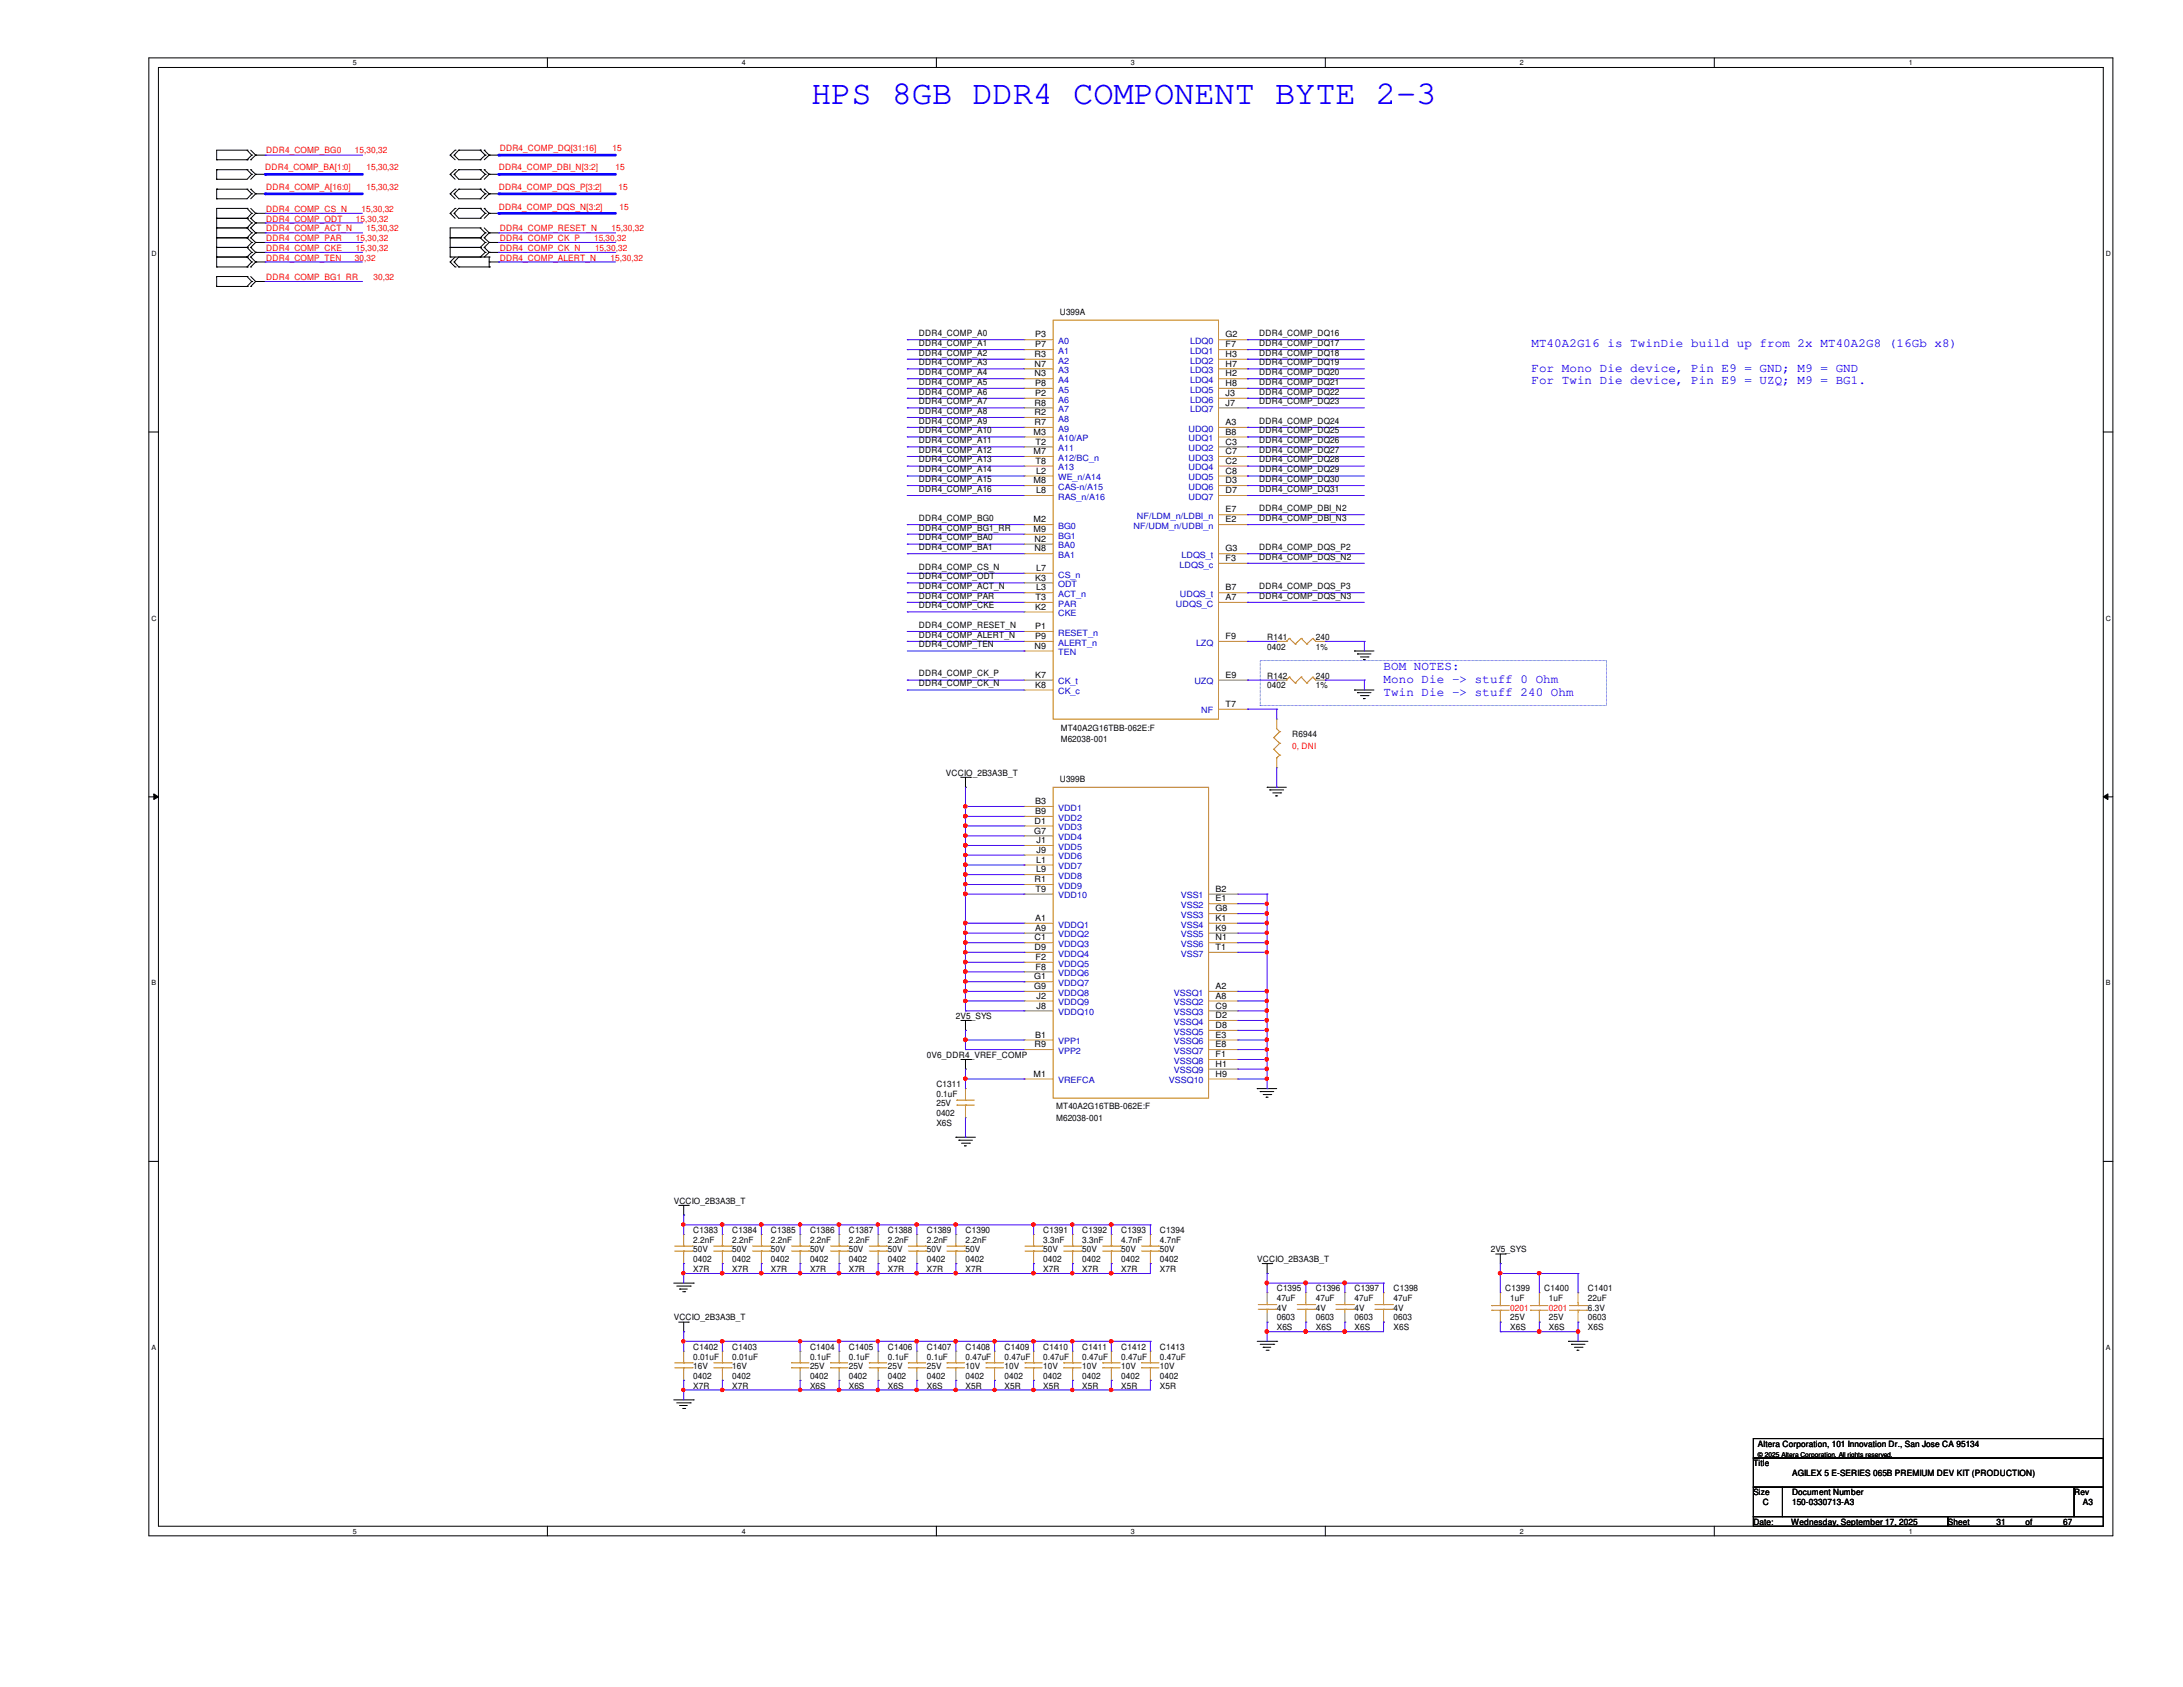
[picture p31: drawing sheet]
<svg xmlns="http://www.w3.org/2000/svg" width="279mm" height="216mm" viewBox="0 0 279 216" stroke-linecap="round" stroke-linejoin="round" font-family="sans-serif">
<defs><g id="words">
<text font-size="4.3" fill="#00f" x="103.8" y="13.3">HPS 8GB DDR4 COMPONENT BYTE 2-3</text>
<g font-size="1.6" fill="#00f">
<text x="196" y="44.4">MT40A2G16 is TwinDie build up from 2x MT40A2G8 (16Gb x8)</text>
<text x="196" y="47.6">For Mono Die device, Pin E9 = GND; M9 = GND</text>
<text x="196" y="49.2">For Twin Die device, Pin E9 = UZQ; M9 = BG1.</text>
<text x="177.1" y="85.8">BOM NOTES:</text>
<text x="177.1" y="87.4">Mono Die -&gt; stuff 0 Ohm</text>
<text x="177.1" y="89">Twin Die -&gt; stuff 240 Ohm</text>
</g>
<g font-size="1.1" fill="#f00">
<text x="34" y="21.8">DDR4_COMP_BA[1:0]</text>
<text x="34.1" y="19.6">DDR4_COMP_BG0</text>
<text x="45.4" y="19.6">15,30,32</text>
<text x="46.9" y="21.8">15,30,32</text>
<text x="63.8" y="21.8">DDR4_COMP_DBI_N[3:2]</text>
<text x="64" y="19.3">DDR4_COMP_DQ[31:16]</text>
<text x="78.4" y="19.3">15</text>
<text x="78.8" y="21.8">15</text>
<text x="34.1" y="24.3">DDR4_COMP_A[16:0]</text>
<text x="34.1" y="27.1">DDR4_COMP_CS_N</text>
<text x="34.1" y="28.4">DDR4_COMP_ODT</text>
<text x="34.1" y="29.6">DDR4_COMP_ACT_N</text>
<text x="45.6" y="28.4">15,30,32</text>
<text x="46.3" y="27.1">15,30,32</text>
<text x="46.9" y="29.6">15,30,32</text>
<text x="46.9" y="24.3">15,30,32</text>
<text x="63.8" y="24.3">DDR4_COMP_DQS_P[3:2]</text>
<text x="63.8" y="26.9">DDR4_COMP_DQS_N[3:2]</text>
<text x="64" y="29.6">DDR4_COMP_RESET_N</text>
<text x="78.3" y="29.6">15,30,32</text>
<text x="79.2" y="24.3">15</text>
<text x="79.3" y="26.9">15</text>
<text x="34.1" y="30.9">DDR4_COMP_PAR</text>
<text x="34.1" y="32.1">DDR4_COMP_CKE</text>
<text x="34.1" y="33.4">DDR4_COMP_TEN</text>
<text x="34.1" y="35.8">DDR4_COMP_BG1_RR</text>
<text x="45.4" y="33.4">30,32</text>
<text x="45.6" y="32.1">15,30,32</text>
<text x="45.6" y="30.9">15,30,32</text>
<text x="47.8" y="35.8">30,32</text>
<text x="64" y="30.9">DDR4_COMP_CK_P</text>
<text x="64" y="32.1">DDR4_COMP_CK_N</text>
<text x="64" y="33.4">DDR4_COMP_ALERT_N</text>
<text x="76" y="30.9">15,30,32</text>
<text x="76.2" y="32.1">15,30,32</text>
<text x="78.1" y="33.4">15,30,32</text>
<text x="165.4" y="95.8">0, DNI</text>
<text x="193.3" y="167.8">0201</text>
<text x="198.2" y="167.8">0201</text>
</g>
<g font-size="1.1">
<text x="135.6" y="40.3">U399A</text>
<text x="117.6" y="43">DDR4_COMP_A0</text>
<text x="117.6" y="44.3">DDR4_COMP_A1</text>
<text x="117.6" y="45.5">DDR4_COMP_A2</text>
<text x="117.6" y="46.7">DDR4_COMP_A3</text>
<text x="132.4" y="45.7">R3</text>
<text x="132.4" y="46.9">N7</text>
<text x="132.5" y="43.2">P3</text>
<text x="132.5" y="44.4">P7</text>
<text x="156.8" y="43.2">G2</text>
<text x="156.8" y="44.4">F7</text>
<text x="156.8" y="45.7">H3</text>
<text x="156.8" y="46.9">H7</text>
<text x="161.2" y="43">DDR4_COMP_DQ16</text>
<text x="161.2" y="44.3">DDR4_COMP_DQ17</text>
<text x="161.2" y="45.5">DDR4_COMP_DQ18</text>
<text x="161.2" y="46.7">DDR4_COMP_DQ19</text>
<text x="117.6" y="48">DDR4_COMP_A4</text>
<text x="117.6" y="49.2">DDR4_COMP_A5</text>
<text x="117.6" y="50.5">DDR4_COMP_A6</text>
<text x="117.6" y="51.7">DDR4_COMP_A7</text>
<text x="117.6" y="53">DDR4_COMP_A8</text>
<text x="132.4" y="48.2">N3</text>
<text x="132.4" y="51.9">R8</text>
<text x="132.4" y="53.1">R2</text>
<text x="132.5" y="49.4">P8</text>
<text x="132.5" y="50.7">P2</text>
<text x="156.8" y="48.2">H2</text>
<text x="156.8" y="49.4">H8</text>
<text x="156.8" y="50.7">J3</text>
<text x="156.8" y="51.9">J7</text>
<text x="161.2" y="48">DDR4_COMP_DQ20</text>
<text x="161.2" y="49.2">DDR4_COMP_DQ21</text>
<text x="161.2" y="50.5">DDR4_COMP_DQ22</text>
<text x="161.2" y="51.7">DDR4_COMP_DQ23</text>
<text x="117.6" y="54.2">DDR4_COMP_A9</text>
<text x="117.6" y="55.5">DDR4_COMP_A10</text>
<text x="117.6" y="56.7">DDR4_COMP_A11</text>
<text x="117.6" y="58">DDR4_COMP_A12</text>
<text x="117.6" y="59.2">DDR4_COMP_A13</text>
<text x="132.3" y="55.6">M3</text>
<text x="132.3" y="58.1">M7</text>
<text x="132.4" y="54.4">R7</text>
<text x="132.5" y="56.9">T2</text>
<text x="132.5" y="59.4">T8</text>
<text x="156.8" y="54.4">A3</text>
<text x="156.8" y="55.6">B8</text>
<text x="156.8" y="56.9">C3</text>
<text x="156.8" y="58.1">C7</text>
<text x="156.8" y="59.4">C2</text>
<text x="161.2" y="54.2">DDR4_COMP_DQ24</text>
<text x="161.2" y="55.5">DDR4_COMP_DQ25</text>
<text x="161.2" y="56.7">DDR4_COMP_DQ26</text>
<text x="161.2" y="58">DDR4_COMP_DQ27</text>
<text x="161.2" y="59.2">DDR4_COMP_DQ28</text>
<text x="117.6" y="60.5">DDR4_COMP_A14</text>
<text x="117.6" y="61.7">DDR4_COMP_A15</text>
<text x="117.6" y="62.9">DDR4_COMP_A16</text>
<text x="132.3" y="61.8">M8</text>
<text x="132.6" y="63.1">L8</text>
<text x="132.6" y="60.6">L2</text>
<text x="156.8" y="65.6">E7</text>
<text x="156.8" y="60.6">C8</text>
<text x="156.8" y="61.8">D3</text>
<text x="156.8" y="63.1">D7</text>
<text x="161.2" y="65.4">DDR4_COMP_DBI_N2</text>
<text x="161.2" y="60.5">DDR4_COMP_DQ29</text>
<text x="161.2" y="61.7">DDR4_COMP_DQ30</text>
<text x="161.2" y="62.9">DDR4_COMP_DQ31</text>
<text x="117.6" y="66.7">DDR4_COMP_BG0</text>
<text x="117.6" y="67.9">DDR4_COMP_BG1_RR</text>
<text x="117.6" y="69.2">DDR4_COMP_BA0</text>
<text x="117.6" y="70.4">DDR4_COMP_BA1</text>
<text x="132.3" y="66.8">M2</text>
<text x="132.3" y="68.1">M9</text>
<text x="132.4" y="69.3">N2</text>
<text x="132.4" y="70.6">N8</text>
<text x="156.8" y="71.8">F3</text>
<text x="156.8" y="70.6">G3</text>
<text x="156.8" y="66.8">E2</text>
<text x="161.2" y="70.4">DDR4_COMP_DQS_P2</text>
<text x="161.2" y="71.6">DDR4_COMP_DQS_N2</text>
<text x="161.2" y="66.7">DDR4_COMP_DBI_N3</text>
<text x="117.6" y="72.9">DDR4_COMP_CS_N</text>
<text x="117.6" y="74.1">DDR4_COMP_ODT</text>
<text x="117.6" y="75.4">DDR4_COMP_ACT_N</text>
<text x="117.6" y="76.6">DDR4_COMP_PAR</text>
<text x="117.6" y="77.9">DDR4_COMP_CKE</text>
<text x="132.5" y="74.3">K3</text>
<text x="132.5" y="76.8">T3</text>
<text x="132.6" y="75.6">L3</text>
<text x="132.6" y="73.1">L7</text>
<text x="156.8" y="76.8">A7</text>
<text x="156.8" y="75.6">B7</text>
<text x="161.2" y="75.4">DDR4_COMP_DQS_P3</text>
<text x="161.2" y="76.6">DDR4_COMP_DQS_N3</text>
<text x="117.6" y="80.3">DDR4_COMP_RESET_N</text>
<text x="117.6" y="81.6">DDR4_COMP_ALERT_N</text>
<text x="117.6" y="82.8">DDR4_COMP_TEN</text>
<text x="132.4" y="83">N9</text>
<text x="132.5" y="81.8">P9</text>
<text x="132.5" y="78">K2</text>
<text x="132.5" y="80.5">P1</text>
<text x="156.8" y="81.8">F9</text>
<text x="162.2" y="81.9">R141</text>
<text x="162.2" y="83.1">0402</text>
<text x="168.4" y="83.1">1%</text>
<text x="168.4" y="81.9">240</text>
<text x="117.6" y="86.6">DDR4_COMP_CK_P</text>
<text x="117.6" y="87.8">DDR4_COMP_CK_N</text>
<text x="132.5" y="88">K8</text>
<text x="132.5" y="86.7">K7</text>
<text x="156.8" y="86.7">E9</text>
<text x="162.2" y="86.9">R142</text>
<text x="162.2" y="88.1">0402</text>
<text x="168.4" y="88.1">1%</text>
<text x="168.4" y="86.9">240</text>
<text x="135.8" y="93.6">MT40A2G16TBB-062E:F</text>
<text x="135.8" y="95">M62038-001</text>
<text x="156.8" y="90.5">T7</text>
<text x="165.4" y="94.3">R6944</text>
<text x="121.1" y="99.3">VCCIO_2B3A3B_T</text>
<text x="135.6" y="100">U399B</text>
<text x="132.4" y="106.7">G7</text>
<text x="132.4" y="105.4">D1</text>
<text x="132.5" y="102.9">B3</text>
<text x="132.5" y="104.2">B9</text>
<text x="132.7" y="107.9">J1</text>
<text x="132.4" y="112.9">R1</text>
<text x="132.6" y="110.4">L1</text>
<text x="132.6" y="111.6">L9</text>
<text x="132.7" y="109.1">J9</text>
<text x="132.5" y="117.9">A1</text>
<text x="132.5" y="119.1">A9</text>
<text x="132.5" y="114.1">T9</text>
<text x="155.6" y="114.1">B2</text>
<text x="155.6" y="115.4">E1</text>
<text x="155.6" y="116.6">G8</text>
<text x="155.6" y="117.9">K1</text>
<text x="155.6" y="119.1">K9</text>
<text x="132.4" y="125.3">G1</text>
<text x="132.4" y="120.4">C1</text>
<text x="132.4" y="121.6">D9</text>
<text x="132.5" y="122.9">F2</text>
<text x="132.5" y="124.1">F8</text>
<text x="155.6" y="120.4">N1</text>
<text x="155.6" y="121.6">T1</text>
<text x="122.3" y="130.4">2V5_SYS</text>
<text x="132.4" y="126.6">G9</text>
<text x="132.7" y="129.1">J8</text>
<text x="132.7" y="127.8">J2</text>
<text x="155.6" y="126.6">A2</text>
<text x="155.6" y="127.8">A8</text>
<text x="155.6" y="129.1">C9</text>
<text x="155.6" y="130.3">D2</text>
<text x="155.6" y="131.6">D8</text>
<text x="118.6" y="135.4">0V6_DDR4_VREF_COMP</text>
<text x="132.3" y="137.8">M1</text>
<text x="132.4" y="134">R9</text>
<text x="132.5" y="132.8">B1</text>
<text x="155.6" y="137.8">H9</text>
<text x="155.6" y="132.8">E3</text>
<text x="155.6" y="134">E8</text>
<text x="155.6" y="135.3">F1</text>
<text x="155.6" y="136.5">H1</text>
<text x="119.8" y="139.1">C1311</text>
<text x="119.8" y="140.4">0.1uF</text>
<text x="119.8" y="142.9">0402</text>
<text x="119.8" y="141.6">25V</text>
<text x="135.2" y="142">MT40A2G16TBB-062E:F</text>
<text x="135.2" y="143.5">M62038-001</text>
<text x="119.8" y="144.1">X6S</text>
<text x="86.2" y="154.1">VCCIO_2B3A3B_T</text>
<text x="88.7" y="157.8">C1383</text>
<text x="88.7" y="159">2.2nF</text>
<text x="88.7" y="161.5">0402</text>
<text x="88.7" y="160.3">50V</text>
<text x="93.7" y="157.8">C1384</text>
<text x="93.7" y="159">2.2nF</text>
<text x="93.7" y="161.5">0402</text>
<text x="93.7" y="160.3">50V</text>
<text x="98.7" y="157.8">C1385</text>
<text x="98.7" y="159">2.2nF</text>
<text x="98.7" y="161.5">0402</text>
<text x="98.7" y="160.3">50V</text>
<text x="103.7" y="157.8">C1386</text>
<text x="103.7" y="159">2.2nF</text>
<text x="103.7" y="161.5">0402</text>
<text x="103.7" y="160.3">50V</text>
<text x="108.6" y="157.8">C1387</text>
<text x="108.6" y="159">2.2nF</text>
<text x="108.6" y="161.5">0402</text>
<text x="108.6" y="160.3">50V</text>
<text x="113.6" y="157.8">C1388</text>
<text x="113.6" y="159">2.2nF</text>
<text x="113.6" y="161.5">0402</text>
<text x="113.6" y="160.3">50V</text>
<text x="118.6" y="157.8">C1389</text>
<text x="118.6" y="159">2.2nF</text>
<text x="118.6" y="161.5">0402</text>
<text x="118.6" y="160.3">50V</text>
<text x="123.6" y="157.8">C1390</text>
<text x="123.6" y="159">2.2nF</text>
<text x="123.6" y="161.5">0402</text>
<text x="123.6" y="160.3">50V</text>
<text x="133.5" y="157.8">C1391</text>
<text x="133.5" y="159">3.3nF</text>
<text x="133.5" y="161.5">0402</text>
<text x="133.5" y="160.3">50V</text>
<text x="138.5" y="157.8">C1392</text>
<text x="138.5" y="159">3.3nF</text>
<text x="138.5" y="161.5">0402</text>
<text x="138.5" y="160.3">50V</text>
<text x="143.5" y="157.8">C1393</text>
<text x="143.5" y="159">4.7nF</text>
<text x="143.5" y="160.3">50V</text>
<text x="143.5" y="161.5">0402</text>
<text x="148.5" y="157.8">C1394</text>
<text x="148.5" y="159">4.7nF</text>
<text x="148.5" y="160.3">50V</text>
<text x="148.5" y="161.5">0402</text>
<text x="160.9" y="161.5">VCCIO_2B3A3B_T</text>
<text x="190.8" y="160.3">2V5_SYS</text>
<text x="88.7" y="162.8">X7R</text>
<text x="93.7" y="162.8">X7R</text>
<text x="98.7" y="162.8">X7R</text>
<text x="103.7" y="162.8">X7R</text>
<text x="108.6" y="162.8">X7R</text>
<text x="113.6" y="162.8">X7R</text>
<text x="118.6" y="162.8">X7R</text>
<text x="123.6" y="162.8">X7R</text>
<text x="133.5" y="162.8">X7R</text>
<text x="138.5" y="162.8">X7R</text>
<text x="143.5" y="162.8">X7R</text>
<text x="148.5" y="162.8">X7R</text>
<text x="163.4" y="165.3">C1395</text>
<text x="163.4" y="166.5">47uF</text>
<text x="163.4" y="167.8">4V</text>
<text x="168.4" y="165.3">C1396</text>
<text x="168.4" y="166.5">47uF</text>
<text x="168.4" y="167.8">4V</text>
<text x="173.4" y="165.3">C1397</text>
<text x="173.4" y="166.5">47uF</text>
<text x="173.4" y="167.8">4V</text>
<text x="178.4" y="165.3">C1398</text>
<text x="178.4" y="166.5">47uF</text>
<text x="178.4" y="167.8">4V</text>
<text x="192.7" y="165.3">C1399</text>
<text x="193.3" y="166.5">1uF</text>
<text x="197.7" y="165.3">C1400</text>
<text x="198.2" y="166.5">1uF</text>
<text x="203.2" y="165.3">C1401</text>
<text x="203.2" y="166.5">22uF</text>
<text x="203.2" y="167.8">6.3V</text>
<text x="86.2" y="169">VCCIO_2B3A3B_T</text>
<text x="88.7" y="172.7">C1402</text>
<text x="88.7" y="174">0.01uF</text>
<text x="93.7" y="172.7">C1403</text>
<text x="93.7" y="174">0.01uF</text>
<text x="103.7" y="172.7">C1404</text>
<text x="103.7" y="174">0.1uF</text>
<text x="108.6" y="172.7">C1405</text>
<text x="108.6" y="174">0.1uF</text>
<text x="113.6" y="172.7">C1406</text>
<text x="113.6" y="174">0.1uF</text>
<text x="118.6" y="172.7">C1407</text>
<text x="118.6" y="174">0.1uF</text>
<text x="123.6" y="172.7">C1408</text>
<text x="123.6" y="174">0.47uF</text>
<text x="128.6" y="172.7">C1409</text>
<text x="128.6" y="174">0.47uF</text>
<text x="133.5" y="172.7">C1410</text>
<text x="133.5" y="174">0.47uF</text>
<text x="138.5" y="172.7">C1411</text>
<text x="138.5" y="174">0.47uF</text>
<text x="143.5" y="172.7">C1412</text>
<text x="143.5" y="174">0.47uF</text>
<text x="148.5" y="172.7">C1413</text>
<text x="148.5" y="174">0.47uF</text>
<text x="163.4" y="169">0603</text>
<text x="163.4" y="170.3">X6S</text>
<text x="168.4" y="169">0603</text>
<text x="168.4" y="170.3">X6S</text>
<text x="173.4" y="169">0603</text>
<text x="173.4" y="170.3">X6S</text>
<text x="178.4" y="169">0603</text>
<text x="178.4" y="170.3">X6S</text>
<text x="193.3" y="169">25V</text>
<text x="193.3" y="170.3">X6S</text>
<text x="198.2" y="169">25V</text>
<text x="198.2" y="170.3">X6S</text>
<text x="203.2" y="169">0603</text>
<text x="203.2" y="170.3">X6S</text>
<text x="88.7" y="176.5">0402</text>
<text x="88.7" y="177.7">X7R</text>
<text x="88.7" y="175.2">16V</text>
<text x="93.7" y="176.5">0402</text>
<text x="93.7" y="177.7">X7R</text>
<text x="93.7" y="175.2">16V</text>
<text x="103.7" y="176.5">0402</text>
<text x="103.7" y="175.2">25V</text>
<text x="103.7" y="177.7">X6S</text>
<text x="108.6" y="176.5">0402</text>
<text x="108.6" y="175.2">25V</text>
<text x="108.6" y="177.7">X6S</text>
<text x="113.6" y="176.5">0402</text>
<text x="113.6" y="175.2">25V</text>
<text x="113.6" y="177.7">X6S</text>
<text x="118.6" y="176.5">0402</text>
<text x="118.6" y="175.2">25V</text>
<text x="118.6" y="177.7">X6S</text>
<text x="123.6" y="175.2">10V</text>
<text x="123.6" y="176.5">0402</text>
<text x="123.6" y="177.7">X5R</text>
<text x="128.6" y="175.2">10V</text>
<text x="128.6" y="176.5">0402</text>
<text x="128.6" y="177.7">X5R</text>
<text x="133.5" y="175.2">10V</text>
<text x="133.5" y="176.5">0402</text>
<text x="133.5" y="177.7">X5R</text>
<text x="138.5" y="175.2">10V</text>
<text x="138.5" y="176.5">0402</text>
<text x="138.5" y="177.7">X5R</text>
<text x="143.5" y="175.2">10V</text>
<text x="143.5" y="176.5">0402</text>
<text x="143.5" y="177.7">X5R</text>
<text x="148.5" y="175.2">10V</text>
<text x="148.5" y="176.5">0402</text>
<text x="148.5" y="177.7">X5R</text>
<text x="225" y="185.2">Altera Corporation, 101 Innovation Dr., San Jose CA 95134</text>
<text x="224.4" y="187.7">Title</text>
<text x="224.4" y="191.4">Size</text>
<text x="229.4" y="188.9">AGILEX 5 E-SERIES 065B PREMIUM DEV KIT (PRODUCTION)</text>
<text x="229.4" y="191.4">Document Number</text>
<text x="265.5" y="191.4">Rev</text>
<text x="224.4" y="195.2">Date:</text>
<text x="225.6" y="192.7">C</text>
<text x="229.2" y="195.2">Wednesday, September 17, 2025</text>
<text x="229.4" y="192.7">150-0330713-A3</text>
<text x="249.3" y="195.2">Sheet</text>
<text x="255.5" y="195.2">31</text>
<text x="259.2" y="195.2">of</text>
<text x="264.1" y="195.2">67</text>
<text x="266.6" y="192.7">A3</text>
</g>
<g font-size="1.1" fill="#00c">
<text x="135.4" y="44">A0</text>
<text x="135.4" y="45.3">A1</text>
<text x="135.4" y="46.5">A2</text>
<text x="135.4" y="47.8">A3</text>
<text x="152.3" y="44">LDQ0</text>
<text x="152.3" y="45.3">LDQ1</text>
<text x="152.3" y="46.5">LDQ2</text>
<text x="152.3" y="47.8">LDQ3</text>
<text x="135.4" y="49">A4</text>
<text x="135.4" y="50.2">A5</text>
<text x="135.4" y="51.5">A6</text>
<text x="135.4" y="52.7">A7</text>
<text x="135.4" y="54">A8</text>
<text x="152.3" y="49">LDQ4</text>
<text x="152.3" y="50.2">LDQ5</text>
<text x="152.3" y="51.5">LDQ6</text>
<text x="152.3" y="52.7">LDQ7</text>
<text x="135.4" y="56.5">A10/AP</text>
<text x="135.4" y="57.7">A11</text>
<text x="135.4" y="59">A12/BC_n</text>
<text x="135.4" y="55.2">A9</text>
<text x="152.1" y="55.2">UDQ0</text>
<text x="152.1" y="56.5">UDQ1</text>
<text x="152.1" y="57.7">UDQ2</text>
<text x="152.1" y="59">UDQ3</text>
<text x="135.4" y="60.2">A13</text>
<text x="135.4" y="62.7">CAS-n/A15</text>
<text x="135.4" y="64">RAS_n/A16</text>
<text x="135.4" y="61.5">WE_n/A14</text>
<text x="152.1" y="60.2">UDQ4</text>
<text x="152.1" y="61.5">UDQ5</text>
<text x="152.1" y="62.7">UDQ6</text>
<text x="152.1" y="64">UDQ7</text>
<text x="135.4" y="70.2">BA0</text>
<text x="135.4" y="71.4">BA1</text>
<text x="135.4" y="67.7">BG0</text>
<text x="135.4" y="68.9">BG1</text>
<text x="145.1" y="67.7">NF/UDM_n/UDBI_n</text>
<text x="145.5" y="66.4">NF/LDM_n/LDBI_n</text>
<text x="151.2" y="71.4">LDQS_t</text>
<text x="135.4" y="76.4">ACT_n</text>
<text x="135.4" y="73.9">CS_n</text>
<text x="135.4" y="75.1">ODT</text>
<text x="135.4" y="77.6">PAR</text>
<text x="150.5" y="77.6">UDQS_C</text>
<text x="151" y="72.6">LDQS_c</text>
<text x="151" y="76.4">UDQS_t</text>
<text x="135.4" y="82.6">ALERT_n</text>
<text x="135.4" y="78.9">CKE</text>
<text x="135.4" y="81.4">RESET_n</text>
<text x="135.4" y="83.9">TEN</text>
<text x="153.1" y="82.6">LZQ</text>
<text x="135.4" y="88.9">CK_c</text>
<text x="135.4" y="87.6">CK_t</text>
<text x="152.9" y="87.6">UZQ</text>
<text x="153.8" y="91.3">NF</text>
<text x="135.4" y="103.8">VDD1</text>
<text x="135.4" y="105">VDD2</text>
<text x="135.4" y="106.3">VDD3</text>
<text x="135.4" y="107.5">VDD4</text>
<text x="135.4" y="108.8">VDD5</text>
<text x="135.4" y="110">VDD6</text>
<text x="135.4" y="111.3">VDD7</text>
<text x="135.4" y="112.5">VDD8</text>
<text x="135.4" y="113.7">VDD9</text>
<text x="135.4" y="115">VDD10</text>
<text x="135.4" y="118.7">VDDQ1</text>
<text x="135.4" y="120">VDDQ2</text>
<text x="151.1" y="115">VSS1</text>
<text x="151.1" y="116.2">VSS2</text>
<text x="151.1" y="117.5">VSS3</text>
<text x="151.1" y="118.7">VSS4</text>
<text x="151.1" y="120">VSS5</text>
<text x="135.4" y="121.2">VDDQ3</text>
<text x="135.4" y="122.4">VDDQ4</text>
<text x="135.4" y="123.7">VDDQ5</text>
<text x="135.4" y="124.9">VDDQ6</text>
<text x="151.1" y="121.2">VSS6</text>
<text x="151.1" y="122.4">VSS7</text>
<text x="135.4" y="129.9">VDDQ10</text>
<text x="135.4" y="126.2">VDDQ7</text>
<text x="135.4" y="127.4">VDDQ8</text>
<text x="135.4" y="128.7">VDDQ9</text>
<text x="150.2" y="127.4">VSSQ1</text>
<text x="150.2" y="128.7">VSSQ2</text>
<text x="150.2" y="129.9">VSSQ3</text>
<text x="150.2" y="131.1">VSSQ4</text>
<text x="135.4" y="133.6">VPP1</text>
<text x="135.4" y="134.9">VPP2</text>
<text x="150.2" y="132.4">VSSQ5</text>
<text x="150.2" y="133.6">VSSQ6</text>
<text x="150.2" y="134.9">VSSQ7</text>
<text x="150.2" y="136.1">VSSQ8</text>
<text x="150.2" y="137.4">VSSQ9</text>
<text x="135.4" y="138.6">VREFCA</text>
<text x="149.6" y="138.6">VSSQ10</text>
</g>
<g font-size=".9">
<text x="45.2" y="8.3">5</text>
<text x="95" y="8.3">4</text>
<text x="144.7" y="8.3">3</text>
<text x="194.5" y="8.3">2</text>
<text x="244.3" y="8.3">1</text>
<text x="19.4" y="32.8">D</text>
<text x="269.5" y="32.8">D</text>
<text x="19.4" y="79.4">C</text>
<text x="269.5" y="79.4">C</text>
<text x="19.4" y="126.1">B</text>
<text x="269.5" y="126.1">B</text>
<text x="19.4" y="172.8">A</text>
<text x="269.5" y="172.8">A</text>
<text x="45.2" y="196.3">5</text>
<text x="95" y="196.3">4</text>
<text x="144.7" y="196.3">3</text>
<text x="194.5" y="196.3">2</text>
<text x="244.3" y="196.3">1</text>
</g>
<text font-size=".8" x="225" y="186.4">© 2025 Altera Corporation. All rights reserved.</text>
</g></defs>
<path d="M19.1 7.4h251.3v189.2h-251.3zM20.3 8.6h248.9v186.7h-248.9z" fill="none" stroke="#000" stroke-width=".13"/>
<g fill="#fff">
<path d="M45.2 7.5h.5v1.1h-.5z"/>
<path d="M45.2 195.5h.5v1h-.5z"/>
</g>
<path d="M70.1 7.4v1.2M70.1 195.3v1.3" fill="none" stroke="#000" stroke-width=".13"/>
<g fill="#fff">
<path d="M95 7.5h.5v1.1h-.5z"/>
<path d="M95 195.5h.5v1h-.5z"/>
</g>
<path d="M119.8 7.4v1.2M119.8 195.3v1.3" fill="none" stroke="#000" stroke-width=".13"/>
<g fill="#fff">
<path d="M144.7 7.5h.5v1.1h-.5z"/>
<path d="M144.7 195.5h.5v1h-.5z"/>
</g>
<path d="M169.6 7.4v1.2M169.6 195.3v1.3" fill="none" stroke="#000" stroke-width=".13"/>
<g fill="#fff">
<path d="M194.5 7.5h.5v1.1h-.5z"/>
<path d="M194.5 195.5h.5v1h-.5z"/>
</g>
<path d="M219.4 7.4v1.2M219.4 195.3v1.3" fill="none" stroke="#000" stroke-width=".13"/>
<g fill="#fff">
<path d="M244.3 7.5h.5v1.1h-.5z"/>
<path d="M244.3 195.5h.5v1h-.5z"/>
<path d="M19.4 32h.6v1h-.6z"/>
<path d="M269.5 32h.7v1h-.7z"/>
<path d="M19.4 78.6h.6v1h-.6z"/>
<path d="M269.5 78.6h.7v1h-.7z"/>
</g>
<path d="M19.1 55.3h1.2M269.2 55.3h1.2" fill="none" stroke="#000" stroke-width=".13"/>
<g fill="#fff">
<path d="M19.4 125.3h.6v1h-.6z"/>
<path d="M269.5 125.3h.6v1h-.6z"/>
</g>
<path d="M19.1 102h1.2M19.7 101.6l.6 .4-.6 .3zM269.2 102l.6-.4v.7zM269.2 102h1.2" fill="none" stroke="#000" stroke-width=".13"/>
<path d="M19.7 101.6l.6 .4-.6 .3zM269.2 102l.6-.4v.7z" fill="#000"/>
<g fill="#fff">
<path d="M19.4 172h.5v1h-.5z"/>
<path d="M269.5 172h.6v1h-.6z"/>
</g>
<g fill="none" stroke="#000" stroke-width=".13">
<path d="M31.6 19.2h.1M31.6 19.2h-3.9v1.2M31.6 19.2l.6 .7M32.1 19.2l.6 .7M32.2 19.9h.1M32.2 19.9l-.6 .5M32.7 19.9h.1M32.7 19.9l-.6 .5M32.7 19.9h1.3M57.6 19.9h.1M57.6 19.9l.7 .5M58.1 19.9h.1"/>
<path d="M58.1 19.9l.6 .5h2.8M58.3 19.2h.1M58.3 19.2l-.7 .7M58.7 19.2h.1M58.7 19.2h2.8M58.7 19.2l-.6 .7M61.5 19.2h.1M61.5 19.2l.6 .7M62 19.2h.1M62 19.2l.6 .7M62.1 19.9h.1M62.1 19.9l-.6 .5"/>
<path d="M62.6 19.9h.1M62.6 19.9h1.2M62.6 19.9l-.6 .5M27.7 20.4h.1M27.7 21.7h.1M27.7 22.9h.1M27.7 24.2h.1M27.7 25.4h.1M27.7 27.9h.1M27.7 29.2h.1M27.7 30.4h.1M27.7 31.7h.1"/>
<path d="M27.7 32.9h.1M27.7 34.2h.1M27.7 36.7h.1M27.7 20.4h3.9M27.7 21.7v1.2M27.7 24.2v1.2M27.7 21.7h3.9M27.7 24.2h3.9M27.7 27.9h3.9M27.7 29.2h3.9M27.7 30.4h3.9M27.7 31.7h3.9"/>
<path d="M27.7 32.9h3.9M27.7 34.2h3.9M27.7 36.7h3.9M31.6 20.4h.1M31.6 21.7h.1M31.6 24.2h.1M31.6 27.9h.1M31.6 26.7h.1M31.6 29.2h.1M31.6 30.4h.1M31.6 31.7h.1M31.6 32.9h.1"/>
<path d="M31.6 34.2h.1M31.6 36.7h.1M31.6 35.4h.1M31.6 26.7h-3.9v7.5M31.6 35.4h-3.9v1.3M31.6 21.7l.6 .6M31.6 24.2l.6 .6M31.6 26.7l.6 .6M31.6 27.9l.6 .6M31.6 29.2l.6 .6M31.6 30.4l.6 .6M31.6 31.7l.6 .6"/>
<path d="M31.6 32.9l.6 .6M31.6 35.4l.6 .6M32.1 20.4h.1M32.1 21.7h.1M32.1 24.2h.1M32.1 27.9h.1M32.1 29.2h.1M32.1 30.4h.1M32.1 31.7h.1M32.1 32.9h.1M32.1 34.2h.1M32.1 36.7h.1"/>
<path d="M32.1 21.7l.6 .6M32.1 24.2l.6 .6M32.1 26.7l.6 .6M32.1 27.9l.6 .6M32.1 29.2l.6 .6M32.1 30.4l.6 .6M32.1 31.7l.6 .6M32.1 32.9l.6 .6M32.1 35.4l.6 .6M32.2 22.3h.1M32.2 24.8h.1M32.2 27.3h.1"/>
<path d="M32.2 28.5h.1M32.2 29.8h.1M32.2 31h.1M32.2 32.3h.1M32.2 33.5h.1M32.2 36h.1M32.2 22.3l-.6 .6h-3.9M32.2 24.8l-.6 .6h-3.9M32.2 27.3l-.6 .6M32.2 28.5l-.6 .7M32.2 29.8l-.6 .6M32.2 31l-.6 .7"/>
<path d="M32.2 32.3l-.6 .6M32.2 33.5l-.6 .7M32.2 36l-.6 .7M32.7 22.3h.1M32.7 24.8h.1M32.7 27.3h.1M32.7 28.5h.1M32.7 29.8h.1M32.7 31h.1M32.7 32.3h.1M32.7 33.5h.1M32.7 36h.1"/>
<path d="M32.7 22.3l-.6 .6M32.7 22.3h1.3M32.7 24.8l-.6 .6M32.7 24.8h1.3M32.7 27.3l-.6 .6M32.7 27.3h1.3M32.7 28.5l-.6 .7M32.7 28.5h1.3M32.7 29.8l-.6 .6M32.7 29.8h1.3M32.7 31l-.6 .7M32.7 31h1.3"/>
<path d="M32.7 32.3l-.6 .6M32.7 32.3h1.3M32.7 33.5l-.6 .7M32.7 33.5h1.3M32.7 36l-.6 .7M32.7 36h1.3M34 22.3h.1M34 24.8h.1M57.6 22.3h.1M57.6 24.8h.1M57.6 27.3h.1M57.6 30.4h.1"/>
<path d="M57.6 31.7h.1M57.6 32.9h.1M57.6 33.5h.1M57.6 22.3l.7 .6M57.6 24.8l.7 .6M57.6 27.3l.7 .6M57.6 30.4h3.9M57.6 31.7h3.9M57.6 32.9h5M57.6 33.5l.7 .7M58.1 22.3h.1M58.1 24.8h.1"/>
<path d="M58.1 27.3h.1M58.1 33.5h.1M58.1 22.3l.6 .6h2.8M58.1 24.8l.6 .6h2.8M58.1 27.3l.6 .6h2.8M58.1 33.5l.6 .7M58.3 21.7h.1M58.3 24.2h.1M58.3 26.7h.1M58.3 34.2h.1M58.3 26.7l-.7 .6M58.3 21.7l-.7 .6"/>
<path d="M58.3 24.2l-.7 .6M58.3 32.9l-.7 .6M58.7 21.7h.1M58.7 24.2h.1M58.7 26.7h.1M58.7 34.2h.1M58.7 21.7h2.8M58.7 21.7l-.6 .6M58.7 24.2h2.8M58.7 24.2l-.6 .6M58.7 26.7h2.8M58.7 26.7l-.6 .6"/>
<path d="M58.7 34.2h3.9M58.7 32.9l-.6 .6M61.5 20.4h.1M61.5 21.7h.1M61.5 22.9h.1M61.5 24.2h.1M61.5 25.4h.1M61.5 26.7h.1M61.5 27.9h.1M61.5 30.4h.1M61.5 29.2h.1M61.5 31.7h.1"/>
<path d="M61.5 32.9h.1M61.5 21.7l.6 .6M61.5 24.2l.6 .6M61.5 26.7l.6 .6M61.5 29.2h-3.9v3.7M61.5 29.2l.6 .6M61.5 30.4l.6 .6M61.5 31.7l.6 .6M62 21.7h.1M62 24.2h.1M62 26.7h.1M62 30.4h.1"/>
<path d="M62 31.7h.1M62 32.9h.1M62 21.7l.6 .6M62 24.2l.6 .6M62 29.2l.6 .6M62 26.7l.6 .6M62 31.7l.6 .6M62 30.4l.6 .6M62.1 22.3h.1M62.1 24.8h.1M62.1 27.3h.1M62.1 29.8h.1"/>
<path d="M62.1 31h.1M62.1 32.3h.1M62.1 22.3l-.6 .6M62.1 24.8l-.6 .6M62.1 27.3l-.6 .6M62.1 29.8l-.6 .6M62.1 31l-.6 .7M62.1 32.3l-.6 .6M62.6 22.3h.1M62.6 24.8h.1M62.6 27.3h.1M62.6 29.8h.1"/>
<path d="M62.6 31h.1M62.6 32.3h.1M62.6 34.2h.1M62.6 32.9h.1M62.6 33.5h.1M62.6 22.3h1.2M62.6 22.3l-.6 .6M62.6 24.8h1.2M62.6 24.8l-.6 .6M62.6 27.3h1.2M62.6 27.3l-.6 .6M62.6 29.8h1.2"/>
<path d="M62.6 29.8l-.6 .6M62.6 31h1.2M62.6 31l-.6 .7M62.6 32.3h1.2M62.6 32.3l-.6 .6M62.6 33.5h1.2M62.6 32.9v1.3M123 99.5h1.2M123.6 99.5v1.3M124.2 99.5h.1M173.4 83.3h.1M173.4 88.3h.1"/>
<path d="M173.4 83.3h2.5M173.4 88.3h2.5M173.7 83.7h.1M173.7 88.6h.1M173.7 83.7h1.8M173.7 88.6h1.8M174.1 84.1h1M174.1 89h1M174.5 84.4h.1M174.5 89.4h.1M174.5 84.4h.3M174.5 89.4h.3"/>
<path d="M175.1 84.1h.1M175.1 89h.1M123.6 100.8h.1M162.2 100.8h.1M162.2 100.8h2.4M162.5 101.1h.1M162.5 101.1h1.8M162.9 101.5h1M163.3 101.9h.1M163.3 101.9h.2M163.9 101.5h.1M123 130.6h1.2"/>
<path d="M123 135.6h1.2M123.6 131.9h.1M123.6 136.8h.1M123.6 130.6v1.3M123.6 135.6v1.2M124.2 130.6h.1M124.2 135.6h.1M160.9 139.3h.1M160.9 139.3h2.5M161.3 139.7h.1M161.3 139.7h1.7M19.1 148.6h1.2"/>
<path d="M86.9 154.3h1.2M87.5 155.5h.1M87.5 154.3v1.2M88.1 154.3h.1M122.3 145.5h.1M122.3 145.5h2.5M122.7 145.9h.1M122.7 145.9h1.8M123.1 146.3h1M123.4 146.6h.1M123.4 146.6h.3M124.1 146.3h.1"/>
<path d="M161.7 140.1h.9M162.1 140.4h.1M162.1 140.4h.2M162.6 140.1h.1M269.2 148.6h1.2M86.2 164.2h2.5M86.2 179.2h2.5M86.6 164.6h1.7M86.6 179.5h1.7M86.9 169.2h1.2M87 165h.1M87 179.9h.1"/>
<path d="M87 165h1M87 179.9h1M87.4 165.3h.2M87.5 170.4h.1M87.5 169.2v1.2M87.6 165.3h.1M88.1 169.2h.1M88.3 164.6h.1M88.3 179.5h.1M88.7 164.2h.1M88.7 179.2h.1M160.9 171.7h2.5"/>
<path d="M161.3 172h1.7M161.5 161.7h1.3M161.7 172.4h.1M161.7 172.4h.9M162.1 172.8h.2M162.2 163h.1M162.2 161.7v1.3M162.3 172.8h.1M162.8 161.7h.1M163 172h.1M163.4 171.7h.1M191.4 160.5h1.3"/>
<path d="M192 161.7h.1M192 160.5v1.2M192.7 160.5h.1M200.7 171.7h.1M200.7 171.7h2.5M201.1 172h.1M201.1 172h1.8M201.5 172.4h1M201.8 172.8h.1M201.8 172.8h.3M202.5 172.4h.1M87.4 180.3h.2"/>
<path d="M87.6 180.3h.1M224.4 184.1h44.8v2.5h-44.8zM224.4 186.6h44.8v3.7h-44.8zM224.4 190.3h3.7v3.8h-3.7zM224.4 194.1h24.9v1.2h-24.9zM228.1 190.3h37.4v3.8h-37.4zM249.3 194.1h19.9v1.2h-19.9zM265.5 190.3h3.7v3.8h-3.7z"/>
</g>
<path d="M161.3 84.5h44.3v5.8h-44.3z" fill="none" stroke="#007fff" stroke-width=".13"/>
<g fill="none" stroke="#cc7f05" stroke-width=".13">
<path d="M134.8 41h21.2v51h-21.2zM163 94.4h.1M163 95.9h.1M163 94.4l.8 .7M163 95.9l.8 .7M163.4 97h.1M163.4 93.3l.4 .3M163.8 93.6h.1M163.8 95.1h.1M163.8 96.6h.1M163.8 93.6l-.8 .8M163.8 95.1l-.8 .8"/>
<path d="M163.8 96.6l-.4 .4M164.6 87h.1M164.6 82.1h.1M165 86.7h.1M165 81.7h.1M165 86.7l.8 .7M165 86.7l-.4 .3M165 81.7l.8 .7M165 81.7l-.4 .4M165.8 87.4h.1M165.8 82.4h.1M166.5 86.7h.1"/>
<path d="M166.5 81.7h.1M166.5 86.7l.8 .7M166.5 86.7l-.7 .7M166.5 81.7l.8 .7M166.5 81.7l-.7 .7M167.3 87.4h.1M167.3 82.4h.1M168 86.7h.1M168 81.7h.1M168 86.7l.4 .3M168 86.7l-.7 .7M168 81.7l.4 .4"/>
<path d="M168 81.7l-.7 .7M134.8 100.8h19.9v39.7h-19.9zM86.4 159.5h2.2M87.5 159.5h.1M87.5 159.2v.3M88.6 159.5h.1M91.4 159.5h2.2M92.5 159.5h.1M92.5 159.2v.3M93.6 159.5h.1M96.3 159.5h2.3M97.5 159.5h.1"/>
<path d="M97.5 159.2v.3M98.6 159.5h.1M101.3 159.5h2.2M102.4 159.5h.1M102.4 159.2v.3M103.5 159.5h.1M106.3 159.5h2.2M107.4 159.5h.1M107.4 159.2v.3M108.5 159.5h.1M111.3 159.5h2.2M112.4 159.5h.1"/>
<path d="M112.4 159.2v.3M113.5 159.5h.1M116.2 159.5h2.3M117.3 159.5h.1M117.3 159.2v.3M118.5 159.5h.1M121.2 159.5h2.2M122.3 159.5h.1M122.3 159.2v.3M122.5 141.4h.1M122.5 140.8h.1M122.5 141.4h2.2"/>
<path d="M122.5 140.8h2.2M123.4 159.5h.1M123.6 140.8h.1M123.6 141.4h.1M123.6 140.5v.3M123.6 141.4v.4M131.2 159.5h2.2M132.3 159.5h.1M132.3 159.2v.3M133.4 159.5h.1M136.1 159.5h2.3M137.3 159.5h.1"/>
<path d="M137.3 159.2v.3M138.4 159.5h.1M141.1 159.5h2.3M142.2 159.5h.1M142.2 159.2v.3M143.4 159.5h.1M146.1 159.5h2.2M147.2 159.5h.1M147.2 159.2v.3M148.3 159.5h.1M86.4 160.1h2.2M86.4 175h2.2"/>
<path d="M86.4 174.4h2.2M87.5 160.1h.1M87.5 174.4h.1M87.5 175h.1M87.5 160.1v.4M87.5 174.2v.2M87.5 175v.4M88.6 160.1h.1M88.6 175h.1M88.6 174.4h.1M91.4 160.1h2.2M91.4 175h2.2"/>
<path d="M91.4 174.4h2.2M92.5 174.4h.1M92.5 175h.1M92.5 160.1h.1M92.5 160.1v.4M92.5 174.2v.2M92.5 175v.4M93.6 175h.1M93.6 174.4h.1M93.6 160.1h.1M96.3 160.1h2.3M97.5 160.1h.1"/>
<path d="M97.5 160.1v.4M98.6 160.1h.1M101.3 175h.1M101.3 174.4h.1M101.3 160.1h2.2M101.3 175h2.2M101.3 174.4h2.2M102.4 174.4h.1M102.4 175h.1M102.4 160.1h.1M102.4 160.1v.4M102.4 174.2v.2"/>
<path d="M102.4 175v.4M103.5 160.1h.1M106.3 175h.1M106.3 174.4h.1M106.3 160.1h2.2M106.3 175h2.2M106.3 174.4h2.2M107.4 174.4h.1M107.4 175h.1M107.4 160.1h.1M107.4 160.1v.4M107.4 174.2v.2"/>
<path d="M107.4 175v.4M108.5 160.1h.1M111.3 175h.1M111.3 174.4h.1M111.3 160.1h2.2M111.3 175h2.2M111.3 174.4h2.2M112.4 174.4h.1M112.4 175h.1M112.4 160.1h.1M112.4 160.1v.4M112.4 174.2v.2"/>
<path d="M112.4 175v.4M113.5 160.1h.1M116.2 175h.1M116.2 174.4h.1M116.2 160.1h2.3M116.2 175h2.3M116.2 174.4h2.3M117.3 174.4h.1M117.3 175h.1M117.3 160.1h.1M117.3 160.1v.4M117.3 174.2v.2"/>
<path d="M117.3 175v.4M118.5 160.1h.1M121.2 175h.1M121.2 174.4h.1M121.2 160.1h2.2M121.2 175h2.2M121.2 174.4h2.2M122.3 160.1h.1M122.3 174.4h.1M122.3 175h.1M122.3 160.1v.4M122.3 174.2v.2"/>
<path d="M122.3 175v.4M123.4 160.1h.1M126.2 175h.1M126.2 174.4h.1M126.2 175h2.2M126.2 174.4h2.2M127.3 174.4h.1M127.3 175h.1M127.3 174.2v.2M127.3 175v.4M131.2 175h.1M131.2 174.4h.1"/>
<path d="M131.2 160.1h2.2M131.2 175h2.2M131.2 174.4h2.2M132.3 160.1h.1M132.3 174.4h.1M132.3 175h.1M132.3 160.1v.4M132.3 174.2v.2M132.3 175v.4M133.4 160.1h.1M136.1 175h.1M136.1 174.4h.1"/>
<path d="M136.1 160.1h2.3M136.1 175h2.3M136.1 174.4h2.3M137.3 160.1h.1M137.3 174.4h.1M137.3 175h.1M137.3 160.1v.4M137.3 174.2v.2M137.3 175v.4M138.4 160.1h.1M141.1 175h.1M141.1 174.4h.1"/>
<path d="M141.1 160.1h2.3M141.1 175h2.3M141.1 174.4h2.3M142.2 174.4h.1M142.2 175h.1M142.2 160.1h.1M142.2 160.1v.4M142.2 174.2v.2M142.2 175v.4M143.4 160.1h.1M146.1 175h.1M146.1 174.4h.1"/>
<path d="M146.1 160.1h2.2M146.1 175h2.2M146.1 174.4h2.2M147.2 174.4h.1M147.2 175h.1M147.2 160.1h.1M147.2 160.1v.4M147.2 174.2v.2M147.2 175v.4M148.3 160.1h.1M161 167.6h2.3M161 167h2.3"/>
<path d="M162.2 167h.1M162.2 167.6h.1M162.2 166.7v.3M162.2 167.6v.3M163.3 167.6h.1M163.3 167h.1M166 167.6h2.3M166 167h2.3M167.1 167h.1M167.1 167.6h.1M167.1 166.7v.3M167.1 167.6v.3"/>
<path d="M168.3 167.6h.1M168.3 167h.1M171 167.6h2.2M171 167h2.2M172.1 167h.1M172.1 167.6h.1M172.1 166.7v.3M172.1 167.6v.3M173.2 167.6h.1M173.2 167h.1M176 167.6h2.2M176 167h2.2"/>
<path d="M177.1 167h.1M177.1 167.6h.1M177.1 166.7v.3M177.1 167.6v.3M178.2 167.6h.1M178.2 167h.1M190.9 167.1h.1M190.9 167.7h.1M190.9 167.1h2.3M190.9 167.7h2.3M192 167.7h.1M192 167.1h.1"/>
<path d="M192 166.7v.4M192 167.7v.2M195.9 167.1h.1M195.9 167.7h.1M195.9 167.1h2.2M195.9 167.7h2.2M197 167.7h.1M197 167.1h.1M197 166.7v.4M197 167.7v.2M200.9 167.1h2.2M200.9 167.7h2.2"/>
<path d="M202 167.7h.1M202 167.1h.1M202 166.7v.4M202 167.7v.2M203.1 167.1h.1M203.1 167.7h.1"/>
</g>
<g fill="none" stroke="#aa8843" stroke-width=".13">
<path d="M131.1 43.5h.1M131.1 44.7h.1M131.1 55.9h.1M131.1 57.2h.1M131.1 58.4h.1M131.1 59.6h.1M131.1 46h.1M131.1 47.2h.1M131.1 48.5h.1M131.1 49.7h.1M131.1 51h.1M131.1 52.2h.1"/>
<path d="M131.1 53.4h.1M131.1 54.7h.1M131.1 43.5h3.7M131.1 44.7h3.7M131.1 55.9h3.7M131.1 57.2h3.7M131.1 58.4h3.7M131.1 59.6h3.7M131.1 46h3.7M131.1 47.2h3.7M131.1 48.5h3.7M131.1 49.7h3.7"/>
<path d="M131.1 51h3.7M131.1 52.2h3.7M131.1 53.4h3.7M131.1 54.7h3.7M156 43.5h3.7M156 44.7h3.7M156 55.9h3.7M156 57.2h3.7M156 58.4h3.7M156 59.6h3.7M156 46h3.7M156 47.2h3.7"/>
<path d="M156 48.5h3.7M156 49.7h3.7M156 51h3.7M156 52.2h3.7M156 54.7h3.7M159.7 43.5h.1M159.7 44.7h.1M159.7 46h.1M159.7 47.2h.1M159.7 48.5h.1M159.7 49.7h.1M159.7 51h.1"/>
<path d="M159.7 52.2h.1M159.7 54.7h.1M159.7 55.9h.1M159.7 57.2h.1M159.7 58.4h.1M159.7 59.6h.1M131.1 75.9h.1M131.1 69.6h.1M131.1 70.9h.1M131.1 67.1h.1M131.1 68.4h.1M131.1 62.1h.1"/>
<path d="M131.1 78.3h.1M131.1 73.4h.1M131.1 74.6h.1M131.1 77.1h.1M131.1 63.4h.1M131.1 60.9h.1M131.1 75.9h3.7M131.1 69.6h3.7M131.1 70.9h3.7M131.1 67.1h3.7M131.1 68.4h3.7M131.1 62.1h3.7"/>
<path d="M131.1 78.3h3.7M131.1 73.4h3.7M131.1 74.6h3.7M131.1 77.1h3.7M131.1 63.4h3.7M131.1 60.9h3.7M156 75.9h3.7M156 70.9h3.7M156 67.1h3.7M156 62.1h3.7M156 72.1h3.7M156 65.9h3.7"/>
<path d="M156 77.1h3.7M156 63.4h3.7M156 60.9h3.7M159.7 72.1h.1M159.7 70.9h.1M159.7 65.9h.1M159.7 67.1h.1M159.7 60.9h.1M159.7 62.1h.1M159.7 63.4h.1M159.7 77.1h.1M159.7 75.9h.1"/>
<path d="M131.1 82.1h.1M131.1 88.3h.1M131.1 87h.1M131.1 80.8h.1M131.1 83.3h.1M131.1 87h3.7M131.1 82.1h3.7M131.1 88.3h3.7M131.1 80.8h3.7M131.1 83.3h3.7M156 87h3.7M156 82.1h3.7"/>
<path d="M156 90.8h3.7M159.7 82.1h.1M159.7 90.8h.1M159.7 87h.1M163.4 87h.1M163.4 92h.1M163.4 98.3h.1M163.4 82.1h.1M163.4 87h1.2M163.4 92v1.3M163.4 97v1.3M163.4 82.1h1.2"/>
<path d="M168.4 87h1.2M168.4 82.1h1.2M169.6 87h.1M169.6 82.1h.1M131.1 103.2h.1M131.1 114.4h.1M131.1 104.5h.1M131.1 105.7h.1M131.1 107h.1M131.1 108.2h.1M131.1 109.4h.1M131.1 110.7h.1"/>
<path d="M131.1 111.9h.1M131.1 113.2h.1M131.1 118.2h.1M131.1 119.4h.1M131.1 103.2h3.7M131.1 114.4h3.7M131.1 104.5h3.7M131.1 105.7h3.7M131.1 107h3.7M131.1 108.2h3.7M131.1 109.4h3.7M131.1 110.7h3.7"/>
<path d="M131.1 111.9h3.7M131.1 113.2h3.7M131.1 118.2h3.7M131.1 119.4h3.7M154.7 114.4h3.7M154.7 118.2h3.7M154.7 119.4h3.7M154.7 115.7h3.7M154.7 116.9h3.7M158.4 114.4h.1M158.4 115.7h.1M158.4 116.9h.1"/>
<path d="M158.4 118.2h.1M158.4 119.4h.1M123.6 139.3h.1M123.6 139.3v1.2M131.1 129.4h.1M131.1 120.6h.1M131.1 121.9h.1M131.1 123.1h.1M131.1 124.4h.1M131.1 125.6h.1M131.1 126.9h.1M131.1 128.1h.1"/>
<path d="M131.1 133.1h.1M131.1 134.3h.1M131.1 138.1h.1M131.1 129.4h3.7M131.1 120.6h3.7M131.1 121.9h3.7M131.1 123.1h3.7M131.1 124.4h3.7M131.1 125.6h3.7M131.1 126.9h3.7M131.1 128.1h3.7M131.1 133.1h3.7"/>
<path d="M131.1 134.3h3.7M131.1 138.1h3.7M154.7 129.4h3.7M154.7 120.6h3.7M154.7 121.9h3.7M154.7 126.9h3.7M154.7 128.1h3.7M154.7 133.1h3.7M154.7 134.3h3.7M154.7 138.1h3.7M154.7 130.6h3.7M154.7 131.9h3.7"/>
<path d="M154.7 135.6h3.7M154.7 136.8h3.7M158.4 120.6h.1M158.4 121.9h.1M158.4 126.9h.1M158.4 138.1h.1M158.4 128.1h.1M158.4 129.4h.1M158.4 130.6h.1M158.4 131.9h.1M158.4 133.1h.1M158.4 134.3h.1"/>
<path d="M158.4 135.6h.1M158.4 136.8h.1M87.5 158h.1M87.5 158v1.2M92.5 158h.1M92.5 158v1.2M97.5 158h.1M97.5 158v1.2M102.4 158h.1M102.4 158v1.2M107.4 158h.1M107.4 158v1.2"/>
<path d="M112.4 158h.1M112.4 158v1.2M117.3 158h.1M117.3 158v1.2M122.3 158h.1M122.3 158v1.2M123.6 143h.1M123.6 141.8v1.2M132.3 158h.1M132.3 158v1.2M137.3 158h.1M137.3 158v1.2"/>
<path d="M142.2 158h.1M142.2 158v1.2M147.2 158h.1M147.2 158v1.2M87.5 161.7h.1M87.5 172.9h.1M87.5 176.7h.1M87.5 160.5v1.2M87.5 172.9v1.3M87.5 175.4v1.3M92.5 172.9h.1M92.5 176.7h.1"/>
<path d="M92.5 161.7h.1M92.5 160.5v1.2M92.5 172.9v1.3M92.5 175.4v1.3M97.5 161.7h.1M97.5 160.5v1.2M102.4 172.9h.1M102.4 176.7h.1M102.4 161.7h.1M102.4 160.5v1.2M102.4 172.9v1.3M102.4 175.4v1.3"/>
<path d="M107.4 172.9h.1M107.4 176.7h.1M107.4 161.7h.1M107.4 160.5v1.2M107.4 172.9v1.3M107.4 175.4v1.3M112.4 172.9h.1M112.4 176.7h.1M112.4 161.7h.1M112.4 160.5v1.2M112.4 172.9v1.3M112.4 175.4v1.3"/>
<path d="M117.3 172.9h.1M117.3 176.7h.1M117.3 161.7h.1M117.3 160.5v1.2M117.3 172.9v1.3M117.3 175.4v1.3M122.3 161.7h.1M122.3 172.9h.1M122.3 176.7h.1M122.3 160.5v1.2M122.3 172.9v1.3M122.3 175.4v1.3"/>
<path d="M127.3 172.9h.1M127.3 176.7h.1M127.3 172.9v1.3M127.3 175.4v1.3M132.3 161.7h.1M132.3 172.9h.1M132.3 176.7h.1M132.3 160.5v1.2M132.3 172.9v1.3M132.3 175.4v1.3M137.3 161.7h.1M137.3 172.9h.1"/>
<path d="M137.3 176.7h.1M137.3 160.5v1.2M137.3 172.9v1.3M137.3 175.4v1.3M142.2 172.9h.1M142.2 176.7h.1M142.2 161.7h.1M142.2 160.5v1.2M142.2 172.9v1.3M142.2 175.4v1.3M147.2 172.9h.1M147.2 176.7h.1"/>
<path d="M147.2 161.7h.1M147.2 160.5v1.2M147.2 172.9v1.3M147.2 175.4v1.3M162.2 165.4h.1M162.2 169.2h.1M162.2 165.4v1.3M162.2 167.9v1.3M167.1 165.4h.1M167.1 169.2h.1M167.1 165.4v1.3M167.1 167.9v1.3"/>
<path d="M172.1 165.4h.1M172.1 169.2h.1M172.1 165.4v1.3M172.1 167.9v1.3M177.1 165.4h.1M177.1 169.2h.1M177.1 165.4v1.3M177.1 167.9v1.3M192 169.2h.1M192 165.4h.1M192 165.4v1.3M192 167.9v1.3"/>
<path d="M197 169.2h.1M197 165.4h.1M197 165.4v1.3M197 167.9v1.3M202 169.2h.1M202 165.4h.1M202 165.4v1.3M202 167.9v1.3"/>
</g>
<path d="M34 19.9h.1M34 19.9h12.4" fill="none" stroke="#4100ff" stroke-width=".13"/>
<path d="M63.8 19.9h15" fill="none" stroke="#00f" stroke-width=".34"/>
<circle cx="63.8" cy="19.9" r=".17" fill="#00f"/>
<path d="M34 22.3h12.4" fill="none" stroke="#00f" stroke-width=".34"/>
<circle cx="34" cy="22.3" r=".17" fill="#00f"/>
<path d="M63.8 22.3h15" fill="none" stroke="#00f" stroke-width=".34"/>
<circle cx="63.8" cy="22.3" r=".17" fill="#00f"/>
<path d="M34 24.8h12.4" fill="none" stroke="#00f" stroke-width=".34"/>
<circle cx="34" cy="24.8" r=".17" fill="#00f"/>
<path d="M63.8 24.8h15" fill="none" stroke="#00f" stroke-width=".34"/>
<circle cx="63.8" cy="24.8" r=".17" fill="#00f"/>
<path d="M34 27.3h.1M34 27.3h12.4" fill="none" stroke="#4100ff" stroke-width=".13"/>
<path d="M63.8 27.3h15" fill="none" stroke="#00f" stroke-width=".34"/>
<circle cx="63.8" cy="27.3" r=".17" fill="#00f"/>
<g fill="none" stroke="#4100ff" stroke-width=".13">
<path d="M34 28.5h.1M34 29.8h.1M34 31h.1M34 32.3h.1M34 33.5h.1M34 36h.1M34 28.5h12.4M34 29.8h12.4M34 31h12.4M34 32.3h12.4M34 33.5h12.4M34 36h12.4"/>
<path d="M63.8 29.8h.1M63.8 31h.1M63.8 32.3h.1M63.8 33.5h.1M63.8 29.8h15M63.8 31h15M63.8 32.3h15M63.8 33.5h15M116.1 43.5h.1M116.1 44.7h.1M116.1 46h.1M116.1 47.2h.1"/>
<path d="M116.1 48.5h.1M116.1 49.7h.1M116.1 51h.1M116.1 52.2h.1M116.1 53.4h.1M116.1 54.7h.1M116.1 55.9h.1M116.1 57.2h.1M116.1 58.4h.1M116.1 59.6h.1M116.1 43.5h15M116.1 44.7h15"/>
<path d="M116.1 46h15M116.1 47.2h15M116.1 48.5h15M116.1 49.7h15M116.1 51h15M116.1 52.2h15M116.1 53.4h15M116.1 54.7h15M116.1 55.9h15M116.1 57.2h15M116.1 58.4h15M116.1 59.6h15"/>
<path d="M116.1 60.9h.1M116.1 62.1h.1M116.1 63.4h.1M116.1 67.1h.1M116.1 68.4h.1M116.1 69.6h.1M116.1 70.9h.1M116.1 73.4h.1M116.1 74.6h.1M116.1 75.9h.1M116.1 77.1h.1M116.1 78.3h.1"/>
<path d="M116.1 60.9h15M116.1 62.1h15M116.1 63.4h15M116.1 67.1h15M116.1 68.4h15M116.1 69.6h15M116.1 70.9h15M116.1 73.4h15M116.1 74.6h15M116.1 75.9h15M116.1 77.1h15M116.1 78.3h15"/>
<path d="M116.1 80.8h.1M116.1 82.1h.1M116.1 87h.1M116.1 88.3h.1M116.1 80.8h15M116.1 82.1h15M116.1 83.3h15M116.1 87h15M116.1 88.3h15M131.1 83.3h.1M159.7 82.1h.1M159.7 87h.1"/>
<path d="M159.7 82.1h3.7M159.7 87h3.7M169.6 82.1h.1M169.6 87h.1M169.6 82.1h5M169.6 87h5M174.6 82.1h.1M174.6 87h.1M174.6 82.1v1.2M174.6 87v1.3M123.6 103.2h.1M123.6 100.8v2.4"/>
</g>
<path d="M123.4 103.1h.3l.1 .1-.1 .1-.2 .1-.1-.1z" fill-rule="evenodd" fill="#f00"/>
<path d="M123.4 103.1h.3l.1 .1-.1 .1-.2 .1-.1-.1z" fill="none" stroke="#f00" stroke-width=".13"/>
<path d="M123.6 104.5h.1M123.6 103.2h.1M123.6 103.2v1.3M123.6 103.2h7.5M123.6 104.5h7.5" fill="none" stroke="#4100ff" stroke-width=".13"/>
<path d="M123.4 104.3h.3l.1 .1-.1 .2-.2 .1-.1-.1z" fill-rule="evenodd" fill="#f00"/>
<path d="M123.4 104.3h.3l.1 .1-.1 .2-.2 .1-.1-.1z" fill="none" stroke="#f00" stroke-width=".13"/>
<path d="M123.6 105.7h.1M123.6 107h.1M123.6 104.5v2.5M123.6 105.7h7.5" fill="none" stroke="#4100ff" stroke-width=".13"/>
<path d="M123.4 105.5h.3l.1 .2-.1 .1-.2 .1-.1-.1z" fill-rule="evenodd" fill="#f00"/>
<path d="M123.4 105.5h.3l.1 .2-.1 .1-.2 .1-.1-.1z" fill="none" stroke="#f00" stroke-width=".13"/>
<path d="M123.6 108.2h.1M123.6 107h.1M123.6 107v1.2M123.6 107h7.5" fill="none" stroke="#4100ff" stroke-width=".13"/>
<path d="M123.4 106.8h.3l.1 .1-.1 .2h-.2h-.1z" fill-rule="evenodd" fill="#f00"/>
<path d="M123.4 106.8h.3l.1 .1-.1 .2h-.2h-.1z" fill="none" stroke="#f00" stroke-width=".13"/>
<path d="M123.6 109.4h.1M123.6 108.2h.1M123.6 108.2v1.2M123.6 108.2h7.5" fill="none" stroke="#4100ff" stroke-width=".13"/>
<path d="M123.4 108h.3l.1 .2-.1 .1-.2 .1-.1-.1z" fill-rule="evenodd" fill="#f00"/>
<path d="M123.4 108h.3l.1 .2-.1 .1-.2 .1-.1-.1z" fill="none" stroke="#f00" stroke-width=".13"/>
<path d="M123.6 109.4h.1M123.6 109.4h7.5" fill="none" stroke="#4100ff" stroke-width=".13"/>
<path d="M123.4 109.3h.3l.1 .1-.1 .2h-.2h-.1z" fill-rule="evenodd" fill="#f00"/>
<path d="M123.4 109.3h.3l.1 .1-.1 .2h-.2h-.1z" fill="none" stroke="#f00" stroke-width=".13"/>
<path d="M123.6 110.7h.1M123.6 111.9h.1M123.6 109.4v2.5M123.6 110.7h7.5M131.1 110.7h.1" fill="none" stroke="#4100ff" stroke-width=".13"/>
<path d="M123.4 110.5h.3l.1 .2-.1 .1-.2 .1-.1-.1z" fill-rule="evenodd" fill="#f00"/>
<path d="M123.4 110.5h.3l.1 .2-.1 .1-.2 .1-.1-.1z" fill="none" stroke="#f00" stroke-width=".13"/>
<path d="M123.6 113.2h.1M123.6 111.9h.1M123.6 111.9v1.3M123.6 111.9h7.5" fill="none" stroke="#4100ff" stroke-width=".13"/>
<path d="M123.4 111.7h.3l.1 .2-.1 .2h-.2h-.1z" fill-rule="evenodd" fill="#f00"/>
<path d="M123.4 111.7h.3l.1 .2-.1 .2h-.2h-.1z" fill="none" stroke="#f00" stroke-width=".13"/>
<path d="M123.6 114.4h.1M123.6 113.2h.1M123.6 113.2v1.2M123.6 113.2h7.5" fill="none" stroke="#4100ff" stroke-width=".13"/>
<path d="M123.4 113h.3l.1 .2-.1 .1-.2 .1-.1-.1z" fill-rule="evenodd" fill="#f00"/>
<path d="M123.4 113h.3l.1 .2-.1 .1-.2 .1-.1-.1z" fill="none" stroke="#f00" stroke-width=".13"/>
<path d="M123.6 118.2h.1M131.1 114.4h.1M131.1 114.4h-7.5v3.8" fill="none" stroke="#4100ff" stroke-width=".13"/>
<path d="M123.4 114.2h.3l.1 .2-.1 .2h-.2h-.1z" fill-rule="evenodd" fill="#f00"/>
<path d="M123.4 114.2h.3l.1 .2-.1 .2h-.2h-.1z" fill="none" stroke="#f00" stroke-width=".13"/>
<path d="M123.4 118h.3l.1 .1-.1 .2-.2 .1-.1-.1z" fill-rule="evenodd" fill="#f00"/>
<path d="M123.4 118h.3l.1 .1-.1 .2-.2 .1-.1-.1z" fill="none" stroke="#f00" stroke-width=".13"/>
<path d="M158.4 114.4h3.8M158.4 115.7h3.8M162.2 114.4h.1M162.2 115.7h.1M162.2 114.4v1.3" fill="none" stroke="#4100ff" stroke-width=".13"/>
<path d="M162 115.5h.3v.2v.1l-.2 .1-.1-.1z" fill-rule="evenodd" fill="#f00"/>
<path d="M162 115.5h.3v.2v.1l-.2 .1-.1-.1z" fill="none" stroke="#f00" stroke-width=".13"/>
<path d="M158.4 116.9h3.8M162.2 116.9h.1M162.2 115.7v1.2" fill="none" stroke="#4100ff" stroke-width=".13"/>
<path d="M162 116.7h.3v.2v.2h-.2h-.1z" fill-rule="evenodd" fill="#f00"/>
<path d="M162 116.7h.3v.2v.2h-.2h-.1z" fill="none" stroke="#f00" stroke-width=".13"/>
<path d="M123.6 118.2h.1M123.6 119.4h.1M123.6 118.2h7.5M123.6 118.2v1.2M158.4 118.2h3.8M162.2 118.2h.1M162.2 116.9v1.3" fill="none" stroke="#4100ff" stroke-width=".13"/>
<path d="M162 118h.3v.1v.2l-.2 .1-.1-.1z" fill-rule="evenodd" fill="#f00"/>
<path d="M162 118h.3v.1v.2l-.2 .1-.1-.1z" fill="none" stroke="#f00" stroke-width=".13"/>
<path d="M123.6 119.4h.1M123.6 119.4h7.5M162.2 119.4h.1M162.2 118.2v1.2" fill="none" stroke="#4100ff" stroke-width=".13"/>
<path d="M123.4 119.2h.3l.1 .2-.1 .1-.2 .1-.1-.1z" fill-rule="evenodd" fill="#f00"/>
<path d="M123.4 119.2h.3l.1 .2-.1 .1-.2 .1-.1-.1z" fill="none" stroke="#f00" stroke-width=".13"/>
<path d="M123.6 119.4v1.2M158.4 119.4h3.8M162.2 119.4h.1M123.6 120.6h.1" fill="none" stroke="#4100ff" stroke-width=".13"/>
<path d="M162 119.2h.3v.2v.1l-.2 .1-.1-.1z" fill-rule="evenodd" fill="#f00"/>
<path d="M162 119.2h.3v.2v.1l-.2 .1-.1-.1z" fill="none" stroke="#f00" stroke-width=".13"/>
<path d="M162.2 119.4v1.2M123.6 121.9h.1M123.6 120.6h.1M123.6 120.6v1.3M123.6 120.6h7.5M162.2 120.6h.1" fill="none" stroke="#4100ff" stroke-width=".13"/>
<path d="M123.4 120.5h.3l.1 .1-.1 .2-.2 .1-.1-.1z" fill-rule="evenodd" fill="#f00"/>
<path d="M123.4 120.5h.3l.1 .1-.1 .2-.2 .1-.1-.1z" fill="none" stroke="#f00" stroke-width=".13"/>
<path d="M158.4 120.6h3.8M162.2 120.6h.1" fill="none" stroke="#4100ff" stroke-width=".13"/>
<path d="M162 120.5h.3v.1v.2l-.2 .1-.1-.1z" fill-rule="evenodd" fill="#f00"/>
<path d="M162 120.5h.3v.1v.2l-.2 .1-.1-.1z" fill="none" stroke="#f00" stroke-width=".13"/>
<path d="M123.6 121.9h7.5M131.1 121.9h.1M162.2 121.9h.1M162.2 120.6v1.3" fill="none" stroke="#4100ff" stroke-width=".13"/>
<path d="M123.4 121.7h.3l.1 .2-.1 .1-.2 .1-.1-.1z" fill-rule="evenodd" fill="#f00"/>
<path d="M123.4 121.7h.3l.1 .2-.1 .1-.2 .1-.1-.1z" fill="none" stroke="#f00" stroke-width=".13"/>
<path d="M123.6 123.1h.1M123.6 121.9v1.2M158.4 121.9h3.8M162.2 121.9h.1M162.2 126.9h.1M162.2 121.9v5" fill="none" stroke="#4100ff" stroke-width=".13"/>
<path d="M162 121.7h.3v.2v.1l-.2 .1-.1-.1z" fill-rule="evenodd" fill="#f00"/>
<path d="M162 121.7h.3v.2v.1l-.2 .1-.1-.1z" fill="none" stroke="#f00" stroke-width=".13"/>
<path d="M162 126.7h.3v.1v.2l-.2 .1-.1-.1z" fill-rule="evenodd" fill="#f00"/>
<path d="M162 126.7h.3v.1v.2l-.2 .1-.1-.1z" fill="none" stroke="#f00" stroke-width=".13"/>
<path d="M123.6 123.1h.1M123.6 123.1h7.5" fill="none" stroke="#4100ff" stroke-width=".13"/>
<path d="M123.4 123h.3l.1 .1-.1 .2-.2 .1-.1-.1z" fill-rule="evenodd" fill="#f00"/>
<path d="M123.4 123h.3l.1 .1-.1 .2-.2 .1-.1-.1z" fill="none" stroke="#f00" stroke-width=".13"/>
<path d="M123.6 124.4h.1M123.6 123.1v1.3M123.6 124.4h7.5" fill="none" stroke="#4100ff" stroke-width=".13"/>
<path d="M123.4 124.2h.3l.1 .1-.1 .2-.2 .1-.1-.1z" fill-rule="evenodd" fill="#f00"/>
<path d="M123.4 124.2h.3l.1 .1-.1 .2-.2 .1-.1-.1z" fill="none" stroke="#f00" stroke-width=".13"/>
<path d="M123.6 125.6h.1M123.6 126.9h.1M123.6 124.4v2.5M123.6 125.6h7.5M131.1 125.6h.1" fill="none" stroke="#4100ff" stroke-width=".13"/>
<path d="M123.4 125.4h.3l.1 .2-.1 .1-.2 .1-.1-.1z" fill-rule="evenodd" fill="#f00"/>
<path d="M123.4 125.4h.3l.1 .2-.1 .1-.2 .1-.1-.1z" fill="none" stroke="#f00" stroke-width=".13"/>
<path d="M123.4 126.7h.3l.1 .1-.1 .2-.2 .1-.1-.1z" fill-rule="evenodd" fill="#f00"/>
<path d="M123.4 126.7h.3l.1 .1-.1 .2-.2 .1-.1-.1z" fill="none" stroke="#f00" stroke-width=".13"/>
<path d="M123.6 126.9h.1M123.6 128.1h.1M123.6 129.4h.1M123.6 126.9h7.5M123.6 126.9v2.5M123.6 128.1h7.5M158.4 126.9h3.8M162.2 126.9h.1M162.2 128.1h.1M162.2 126.9v1.2" fill="none" stroke="#4100ff" stroke-width=".13"/>
<path d="M123.4 127.9h.3l.1 .2-.1 .1-.2 .1-.1-.1z" fill-rule="evenodd" fill="#f00"/>
<path d="M123.4 127.9h.3l.1 .2-.1 .1-.2 .1-.1-.1z" fill="none" stroke="#f00" stroke-width=".13"/>
<path d="M158.4 128.1h3.8M162.2 128.1h.1" fill="none" stroke="#4100ff" stroke-width=".13"/>
<path d="M162 127.9h.3v.2v.1l-.2 .1-.1-.1z" fill-rule="evenodd" fill="#f00"/>
<path d="M162 127.9h.3v.2v.1l-.2 .1-.1-.1z" fill="none" stroke="#f00" stroke-width=".13"/>
<path d="M123.6 129.4h7.5M131.1 129.4h.1M158.4 129.4h3.8M162.2 129.4h.1M162.2 128.1v1.3" fill="none" stroke="#4100ff" stroke-width=".13"/>
<path d="M162 129.2h.3v.1v.2l-.2 .1-.1-.1z" fill-rule="evenodd" fill="#f00"/>
<path d="M162 129.2h.3v.1v.2l-.2 .1-.1-.1z" fill="none" stroke="#f00" stroke-width=".13"/>
<path d="M158.4 130.6h3.8M162.2 130.6h.1M162.2 129.4v1.2" fill="none" stroke="#4100ff" stroke-width=".13"/>
<path d="M162 130.4h.3v.2v.1l-.2 .1-.1-.1z" fill-rule="evenodd" fill="#f00"/>
<path d="M162 130.4h.3v.2v.1l-.2 .1-.1-.1z" fill="none" stroke="#f00" stroke-width=".13"/>
<path d="M123.6 131.9h.1M123.6 131.9v1.2M158.4 131.9h3.8M162.2 131.9h.1M162.2 130.6v1.3" fill="none" stroke="#4100ff" stroke-width=".13"/>
<path d="M162 131.7h.3v.1v.2h-.2h-.1z" fill-rule="evenodd" fill="#f00"/>
<path d="M162 131.7h.3v.1v.2h-.2h-.1z" fill="none" stroke="#f00" stroke-width=".13"/>
<path d="M123.6 133.1h.1M123.6 133.1h7.5M162.2 133.1h.1M162.2 131.9v1.2" fill="none" stroke="#4100ff" stroke-width=".13"/>
<path d="M123.4 132.9h.3l.1 .2-.1 .1-.2 .1-.1-.1z" fill-rule="evenodd" fill="#f00"/>
<path d="M123.4 132.9h.3l.1 .2-.1 .1-.2 .1-.1-.1z" fill="none" stroke="#f00" stroke-width=".13"/>
<path d="M123.6 133.1h.1M123.6 133.1v1.2M158.4 133.1h3.8M162.2 133.1h.1" fill="none" stroke="#4100ff" stroke-width=".13"/>
<path d="M162 132.9h.3v.2v.1l-.2 .1-.1-.1z" fill-rule="evenodd" fill="#f00"/>
<path d="M162 132.9h.3v.2v.1l-.2 .1-.1-.1z" fill="none" stroke="#f00" stroke-width=".13"/>
<path d="M123.6 134.3h.1M123.6 134.3h7.5M158.4 134.3h3.8M162.2 134.3h.1M162.2 133.1v1.2" fill="none" stroke="#4100ff" stroke-width=".13"/>
<path d="M162 134.2h.3v.1v.2h-.2h-.1z" fill-rule="evenodd" fill="#f00"/>
<path d="M162 134.2h.3v.1v.2h-.2h-.1z" fill="none" stroke="#f00" stroke-width=".13"/>
<path d="M158.4 135.6h3.8M162.2 135.6h.1M162.2 134.3v1.3" fill="none" stroke="#4100ff" stroke-width=".13"/>
<path d="M162 135.4h.3v.2v.1l-.2 .1-.1-.1z" fill-rule="evenodd" fill="#f00"/>
<path d="M162 135.4h.3v.2v.1l-.2 .1-.1-.1z" fill="none" stroke="#f00" stroke-width=".13"/>
<path d="M123.6 138.1h.1M123.6 136.8v1.3M158.4 136.8h3.8M162.2 136.8h.1M162.2 135.6v1.2" fill="none" stroke="#4100ff" stroke-width=".13"/>
<path d="M162 136.6h.3v.2v.2h-.2h-.1z" fill-rule="evenodd" fill="#f00"/>
<path d="M162 136.6h.3v.2v.2h-.2h-.1z" fill="none" stroke="#f00" stroke-width=".13"/>
<path d="M123.6 138.1h.1M123.6 138.1v1.2M123.6 138.1h7.5M131.1 138.1h.1M162.2 138.1h.1M162.2 136.8v1.3" fill="none" stroke="#4100ff" stroke-width=".13"/>
<path d="M123.4 137.9h.3l.1 .1-.1 .2-.2 .1-.1-.1z" fill-rule="evenodd" fill="#f00"/>
<path d="M123.4 137.9h.3l.1 .1-.1 .2-.2 .1-.1-.1z" fill="none" stroke="#f00" stroke-width=".13"/>
<path d="M158.4 138.1h3.8M162.2 138.1h.1" fill="none" stroke="#4100ff" stroke-width=".13"/>
<path d="M162 137.9h.3v.1v.2l-.2 .1-.1-.1z" fill-rule="evenodd" fill="#f00"/>
<path d="M162 137.9h.3v.1v.2l-.2 .1-.1-.1z" fill="none" stroke="#f00" stroke-width=".13"/>
<path d="M162.2 139.3h.1M162.2 138.1v1.2M87.5 155.5h.1M87.5 155.5v1.3M123.6 145.5h.1M123.6 143v2.5" fill="none" stroke="#4100ff" stroke-width=".13"/>
<path d="M87.3 156.6h.3l.1 .1-.1 .2h-.1h-.2z" fill-rule="evenodd" fill="#f00"/>
<path d="M87.3 156.6h.3l.1 .1-.1 .2h-.1h-.2z" fill="none" stroke="#f00" stroke-width=".13"/>
<path d="M87.5 156.8h.1M87.5 156.8v1.2M87.5 156.8h5" fill="none" stroke="#4100ff" stroke-width=".13"/>
<path d="M92.3 156.6h.3l.1 .1-.1 .2h-.2h-.1z" fill-rule="evenodd" fill="#f00"/>
<path d="M92.3 156.6h.3l.1 .1-.1 .2h-.2h-.1z" fill="none" stroke="#f00" stroke-width=".13"/>
<path d="M92.5 156.8h.1M92.5 156.8h9.9M92.5 156.8v1.2M97.5 156.8h.1" fill="none" stroke="#4100ff" stroke-width=".13"/>
<path d="M102.3 156.6h.2l.1 .1-.1 .2h-.1h-.1z" fill-rule="evenodd" fill="#f00"/>
<path d="M102.3 156.6h.2l.1 .1-.1 .2h-.1h-.1z" fill="none" stroke="#f00" stroke-width=".13"/>
<path d="M97.3 156.6h.3l.1 .1-.1 .2h-.2h-.1z" fill-rule="evenodd" fill="#f00"/>
<path d="M97.3 156.6h.3l.1 .1-.1 .2h-.2h-.1z" fill="none" stroke="#f00" stroke-width=".13"/>
<path d="M97.5 156.8h.1M97.5 156.8v1.2M102.4 156.8h.1M102.4 156.8v1.2M102.4 156.8h5" fill="none" stroke="#4100ff" stroke-width=".13"/>
<path d="M107.2 156.6h.3l.1 .1-.1 .2h-.1h-.2z" fill-rule="evenodd" fill="#f00"/>
<path d="M107.2 156.6h.3l.1 .1-.1 .2h-.1h-.2z" fill="none" stroke="#f00" stroke-width=".13"/>
<path d="M107.4 156.8h.1M107.4 156.8h9.9M107.4 156.8v1.2M112.4 156.8h.1" fill="none" stroke="#4100ff" stroke-width=".13"/>
<path d="M117.2 156.6h.3l.1 .1-.1 .2h-.2h-.1z" fill-rule="evenodd" fill="#f00"/>
<path d="M117.2 156.6h.3l.1 .1-.1 .2h-.2h-.1z" fill="none" stroke="#f00" stroke-width=".13"/>
<path d="M112.2 156.6h.3l.1 .1-.1 .2h-.1h-.2z" fill-rule="evenodd" fill="#f00"/>
<path d="M112.2 156.6h.3l.1 .1-.1 .2h-.1h-.2z" fill="none" stroke="#f00" stroke-width=".13"/>
<path d="M112.4 156.8h.1M112.4 156.8v1.2M117.3 156.8h.1M117.3 156.8h15M117.3 156.8v1.2M122.3 156.8h.1" fill="none" stroke="#4100ff" stroke-width=".13"/>
<path d="M132.1 156.6h.3l.1 .1-.1 .2h-.2h-.1z" fill-rule="evenodd" fill="#f00"/>
<path d="M132.1 156.6h.3l.1 .1-.1 .2h-.2h-.1z" fill="none" stroke="#f00" stroke-width=".13"/>
<path d="M122.1 156.6h.4l.1 .1-.1 .2h-.2h-.2z" fill-rule="evenodd" fill="#f00"/>
<path d="M122.1 156.6h.4l.1 .1-.1 .2h-.2h-.2z" fill="none" stroke="#f00" stroke-width=".13"/>
<path d="M122.3 156.8h.1M122.3 156.8v1.2M132.3 156.8h.1M132.3 156.8h5M132.3 156.8v1.2M137.3 156.8h.1M137.3 156.8v1.2" fill="none" stroke="#4100ff" stroke-width=".13"/>
<path d="M137.1 156.6h.3l.1 .1-.1 .2h-.2h-.1z" fill-rule="evenodd" fill="#f00"/>
<path d="M137.1 156.6h.3l.1 .1-.1 .2h-.2h-.1z" fill="none" stroke="#f00" stroke-width=".13"/>
<path d="M137.3 156.8h.1M137.3 156.8h9.9M142.2 156.8h.1" fill="none" stroke="#4100ff" stroke-width=".13"/>
<path d="M142 156.6h.4l.1 .1-.1 .2h-.2h-.2z" fill-rule="evenodd" fill="#f00"/>
<path d="M142 156.6h.4l.1 .1-.1 .2h-.2h-.2z" fill="none" stroke="#f00" stroke-width=".13"/>
<path d="M142.2 156.8h.1M142.2 156.8v1.2M147.2 156.8h.1M147.2 156.8v1.2M87.5 161.7h.1M87.5 161.7v1.3" fill="none" stroke="#4100ff" stroke-width=".13"/>
<path d="M87.3 162.8h.3l.1 .1-.1 .2-.1 .1-.2-.1z" fill-rule="evenodd" fill="#f00"/>
<path d="M87.3 162.8h.3l.1 .1-.1 .2-.1 .1-.2-.1z" fill="none" stroke="#f00" stroke-width=".13"/>
<path d="M92.5 161.7h.1M92.5 161.7v1.3" fill="none" stroke="#4100ff" stroke-width=".13"/>
<path d="M92.3 162.8h.3l.1 .1-.1 .2-.2 .1-.1-.1z" fill-rule="evenodd" fill="#f00"/>
<path d="M92.3 162.8h.3l.1 .1-.1 .2-.2 .1-.1-.1z" fill="none" stroke="#f00" stroke-width=".13"/>
<path d="M97.5 161.7h.1M97.5 161.7v1.3M102.4 161.7h.1M102.4 161.7v1.3" fill="none" stroke="#4100ff" stroke-width=".13"/>
<path d="M102.3 162.8h.2l.1 .1-.1 .2-.1 .1-.1-.1z" fill-rule="evenodd" fill="#f00"/>
<path d="M102.3 162.8h.2l.1 .1-.1 .2-.1 .1-.1-.1z" fill="none" stroke="#f00" stroke-width=".13"/>
<path d="M107.4 161.7h.1M107.4 161.7v1.3" fill="none" stroke="#4100ff" stroke-width=".13"/>
<path d="M107.2 162.8h.3l.1 .1-.1 .2-.1 .1-.2-.1z" fill-rule="evenodd" fill="#f00"/>
<path d="M107.2 162.8h.3l.1 .1-.1 .2-.1 .1-.2-.1z" fill="none" stroke="#f00" stroke-width=".13"/>
<path d="M112.4 161.7h.1M112.4 161.7v1.3M117.3 161.7h.1M117.3 161.7v1.3M122.3 161.7h.1M122.3 161.7v1.3" fill="none" stroke="#4100ff" stroke-width=".13"/>
<path d="M122.1 162.8h.4l.1 .1-.1 .2-.2 .1-.2-.1z" fill-rule="evenodd" fill="#f00"/>
<path d="M122.1 162.8h.4l.1 .1-.1 .2-.2 .1-.2-.1z" fill="none" stroke="#f00" stroke-width=".13"/>
<path d="M132.3 161.7h.1M132.3 161.7v1.3" fill="none" stroke="#4100ff" stroke-width=".13"/>
<path d="M132.1 162.8h.3l.1 .1-.1 .2-.2 .1-.1-.1z" fill-rule="evenodd" fill="#f00"/>
<path d="M132.1 162.8h.3l.1 .1-.1 .2-.2 .1-.1-.1z" fill="none" stroke="#f00" stroke-width=".13"/>
<path d="M137.3 161.7h.1M137.3 161.7v1.3" fill="none" stroke="#4100ff" stroke-width=".13"/>
<path d="M137.1 162.8h.3l.1 .1-.1 .2-.2 .1-.1-.1z" fill-rule="evenodd" fill="#f00"/>
<path d="M137.1 162.8h.3l.1 .1-.1 .2-.2 .1-.1-.1z" fill="none" stroke="#f00" stroke-width=".13"/>
<path d="M87.5 163h.1M87.5 163h14.9M87.5 163v1.2M92.5 163h.1M97.5 163h.1M142.2 161.7h.1M142.2 161.7v1.3M147.2 161.7h.1M147.2 161.7v1.3M192 161.7h.1M192 161.7v1.3" fill="none" stroke="#4100ff" stroke-width=".13"/>
<path d="M97.3 162.8h.3l.1 .1-.1 .2-.2 .1-.1-.1z" fill-rule="evenodd" fill="#f00"/>
<path d="M97.3 162.8h.3l.1 .1-.1 .2-.2 .1-.1-.1z" fill="none" stroke="#f00" stroke-width=".13"/>
<path d="M102.4 163h.1M102.4 163h14.9M107.4 163h.1M112.4 163h.1" fill="none" stroke="#4100ff" stroke-width=".13"/>
<path d="M117.2 162.8h.3l.1 .1-.1 .2-.2 .1-.1-.1z" fill-rule="evenodd" fill="#f00"/>
<path d="M117.2 162.8h.3l.1 .1-.1 .2-.2 .1-.1-.1z" fill="none" stroke="#f00" stroke-width=".13"/>
<path d="M112.2 162.8h.3l.1 .1-.1 .2-.1 .1-.2-.1z" fill-rule="evenodd" fill="#f00"/>
<path d="M112.2 162.8h.3l.1 .1-.1 .2-.1 .1-.2-.1z" fill="none" stroke="#f00" stroke-width=".13"/>
<path d="M117.3 163h.1M117.3 163h29.9M122.3 163h.1M132.3 163h.1M137.3 163h.1M142.2 163h.1" fill="none" stroke="#4100ff" stroke-width=".13"/>
<path d="M142 162.8h.4l.1 .1-.1 .2-.2 .1-.2-.1z" fill-rule="evenodd" fill="#f00"/>
<path d="M142 162.8h.4l.1 .1-.1 .2-.2 .1-.2-.1z" fill="none" stroke="#f00" stroke-width=".13"/>
<path d="M162.2 163h.1M162.2 163v1.2M192 163h.1M192 163h5" fill="none" stroke="#4100ff" stroke-width=".13"/>
<path d="M196.8 162.8h.4v.1v.2l-.2 .1-.2-.1z" fill-rule="evenodd" fill="#f00"/>
<path d="M196.8 162.8h.4v.1v.2l-.2 .1-.2-.1z" fill="none" stroke="#f00" stroke-width=".13"/>
<path d="M191.8 162.8h.4v.1v.2l-.2 .1-.2-.1z" fill-rule="evenodd" fill="#f00"/>
<path d="M191.8 162.8h.4v.1v.2l-.2 .1-.2-.1z" fill="none" stroke="#f00" stroke-width=".13"/>
<path d="M162.2 164.2h.1M162.2 164.2v1.2M192 163h.1M192 163v2.4M197 163h.1M197 163v2.4M197 163h5M202 163h.1M202 163v2.4" fill="none" stroke="#4100ff" stroke-width=".13"/>
<path d="M162 164h.3v.2v.1l-.2 .1-.1-.1z" fill-rule="evenodd" fill="#f00"/>
<path d="M162 164h.3v.2v.1l-.2 .1-.1-.1z" fill="none" stroke="#f00" stroke-width=".13"/>
<path d="M162.2 164.2h.1M162.2 164.2h4.9" fill="none" stroke="#4100ff" stroke-width=".13"/>
<path d="M166.9 164h.4v.2v.1l-.2 .1-.2-.1z" fill-rule="evenodd" fill="#f00"/>
<path d="M166.9 164h.4v.2v.1l-.2 .1-.2-.1z" fill="none" stroke="#f00" stroke-width=".13"/>
<path d="M167.1 164.2h.1M167.1 164.2h10M167.1 164.2v1.2M172.1 164.2h.1" fill="none" stroke="#4100ff" stroke-width=".13"/>
<path d="M171.9 164h.4v.2v.1l-.2 .1-.2-.1z" fill-rule="evenodd" fill="#f00"/>
<path d="M171.9 164h.4v.2v.1l-.2 .1-.2-.1z" fill="none" stroke="#f00" stroke-width=".13"/>
<g fill="none" stroke="#4100ff" stroke-width=".13">
<path d="M162.2 169.2h.1M162.2 169.2v1.2M167.1 169.2h.1M167.1 169.2v1.2M172.1 164.2h.1M172.1 169.2h.1M172.1 164.2v1.2M172.1 169.2v1.2M177.1 164.2h.1M177.1 169.2h.1M177.1 164.2v1.2M177.1 169.2v1.2"/>
<path d="M192 169.2h.1M192 169.2v1.2M197 169.2h.1M197 169.2v1.2M202 169.2h.1M202 169.2v1.2"/>
</g>
<path d="M201.8 170.2h.3l.1 .2-.1 .2h-.1h-.2z" fill-rule="evenodd" fill="#f00"/>
<path d="M201.8 170.2h.3l.1 .2-.1 .2h-.1h-.2z" fill="none" stroke="#f00" stroke-width=".13"/>
<path d="M87.5 170.4h.1M87.5 170.4v1.3" fill="none" stroke="#4100ff" stroke-width=".13"/>
<path d="M87.3 171.5h.3l.1 .2-.1 .1-.1 .1-.2-.1z" fill-rule="evenodd" fill="#f00"/>
<path d="M87.3 171.5h.3l.1 .2-.1 .1-.1 .1-.2-.1z" fill="none" stroke="#f00" stroke-width=".13"/>
<path d="M162.2 170.4h.1M162.2 170.4h4.9M162.2 170.4v1.3" fill="none" stroke="#4100ff" stroke-width=".13"/>
<path d="M162 170.2h.3v.2v.2h-.2h-.1z" fill-rule="evenodd" fill="#f00"/>
<path d="M162 170.2h.3v.2v.2h-.2h-.1z" fill="none" stroke="#f00" stroke-width=".13"/>
<path d="M167.1 170.4h.1M167.1 170.4h5" fill="none" stroke="#4100ff" stroke-width=".13"/>
<path d="M171.9 170.2h.4v.2v.2h-.2h-.2z" fill-rule="evenodd" fill="#f00"/>
<path d="M171.9 170.2h.4v.2v.2h-.2h-.2z" fill="none" stroke="#f00" stroke-width=".13"/>
<path d="M166.9 170.2h.4v.2v.2h-.2h-.2z" fill-rule="evenodd" fill="#f00"/>
<path d="M166.9 170.2h.4v.2v.2h-.2h-.2z" fill="none" stroke="#f00" stroke-width=".13"/>
<path d="M172.1 170.4h.1M172.1 170.4h5M192 170.4h.1M192 170.4h5" fill="none" stroke="#4100ff" stroke-width=".13"/>
<path d="M196.8 170.2h.4v.2v.2h-.2h-.2z" fill-rule="evenodd" fill="#f00"/>
<path d="M196.8 170.2h.4v.2v.2h-.2h-.2z" fill="none" stroke="#f00" stroke-width=".13"/>
<path d="M87.5 171.7h.1M87.5 171.7h14.9M87.5 171.7v1.2M92.5 171.7h.1M197 170.4h.1M197 170.4h5M202 170.4h.1M202 170.4v1.3" fill="none" stroke="#4100ff" stroke-width=".13"/>
<path d="M102.3 171.5h.2l.1 .2-.1 .1-.1 .1-.1-.1z" fill-rule="evenodd" fill="#f00"/>
<path d="M102.3 171.5h.2l.1 .2-.1 .1-.1 .1-.1-.1z" fill="none" stroke="#f00" stroke-width=".13"/>
<path d="M92.3 171.5h.3l.1 .2-.1 .1-.2 .1-.1-.1z" fill-rule="evenodd" fill="#f00"/>
<path d="M92.3 171.5h.3l.1 .2-.1 .1-.2 .1-.1-.1z" fill="none" stroke="#f00" stroke-width=".13"/>
<path d="M92.5 171.7h.1M92.5 171.7v1.2M102.4 171.7h.1M102.4 171.7h10M102.4 171.7v1.2M107.4 171.7h.1M107.4 171.7v1.2" fill="none" stroke="#4100ff" stroke-width=".13"/>
<path d="M107.2 171.5h.3l.1 .2-.1 .1-.1 .1-.2-.1z" fill-rule="evenodd" fill="#f00"/>
<path d="M107.2 171.5h.3l.1 .2-.1 .1-.1 .1-.2-.1z" fill="none" stroke="#f00" stroke-width=".13"/>
<path d="M112.4 171.7h.1M112.4 171.7h4.9" fill="none" stroke="#4100ff" stroke-width=".13"/>
<path d="M117.2 171.5h.3l.1 .2-.1 .1-.2 .1-.1-.1z" fill-rule="evenodd" fill="#f00"/>
<path d="M117.2 171.5h.3l.1 .2-.1 .1-.2 .1-.1-.1z" fill="none" stroke="#f00" stroke-width=".13"/>
<path d="M112.2 171.5h.3l.1 .2-.1 .1-.1 .1-.2-.1z" fill-rule="evenodd" fill="#f00"/>
<path d="M112.2 171.5h.3l.1 .2-.1 .1-.1 .1-.2-.1z" fill="none" stroke="#f00" stroke-width=".13"/>
<path d="M112.4 171.7h.1M112.4 171.7v1.2M117.3 171.7h.1M117.3 171.7h10M117.3 171.7v1.2M122.3 171.7h.1M122.3 171.7v1.2" fill="none" stroke="#4100ff" stroke-width=".13"/>
<path d="M122.1 171.5h.4l.1 .2-.1 .1-.2 .1-.2-.1z" fill-rule="evenodd" fill="#f00"/>
<path d="M122.1 171.5h.4l.1 .2-.1 .1-.2 .1-.2-.1z" fill="none" stroke="#f00" stroke-width=".13"/>
<path d="M127.3 171.7h.1M127.3 171.7v1.2M127.3 171.7h5" fill="none" stroke="#4100ff" stroke-width=".13"/>
<path d="M132.1 171.5h.3l.1 .2-.1 .1-.2 .1-.1-.1z" fill-rule="evenodd" fill="#f00"/>
<path d="M132.1 171.5h.3l.1 .2-.1 .1-.2 .1-.1-.1z" fill="none" stroke="#f00" stroke-width=".13"/>
<path d="M127.1 171.5h.3l.1 .2-.1 .1-.1 .1-.2-.1z" fill-rule="evenodd" fill="#f00"/>
<path d="M127.1 171.5h.3l.1 .2-.1 .1-.1 .1-.2-.1z" fill="none" stroke="#f00" stroke-width=".13"/>
<path d="M132.3 171.7h.1M132.3 171.7h9.9M132.3 171.7v1.2M137.3 171.7h.1" fill="none" stroke="#4100ff" stroke-width=".13"/>
<path d="M137.1 171.5h.3l.1 .2-.1 .1-.2 .1-.1-.1z" fill-rule="evenodd" fill="#f00"/>
<path d="M137.1 171.5h.3l.1 .2-.1 .1-.2 .1-.1-.1z" fill="none" stroke="#f00" stroke-width=".13"/>
<path d="M137.3 171.7h.1M137.3 171.7v1.2M142.2 171.7h.1M142.2 171.7h5" fill="none" stroke="#4100ff" stroke-width=".13"/>
<path d="M142 171.5h.4l.1 .2-.1 .1-.2 .1-.2-.1z" fill-rule="evenodd" fill="#f00"/>
<path d="M142 171.5h.4l.1 .2-.1 .1-.2 .1-.2-.1z" fill="none" stroke="#f00" stroke-width=".13"/>
<path d="M87.5 176.7h.1M87.5 176.7v1.2M142.2 171.7h.1M142.2 171.7v1.2M147.2 171.7h.1M147.2 171.7v1.2" fill="none" stroke="#4100ff" stroke-width=".13"/>
<path d="M87.3 177.7h.3l.1 .2-.1 .1-.1 .1-.2-.1z" fill-rule="evenodd" fill="#f00"/>
<path d="M87.3 177.7h.3l.1 .2-.1 .1-.1 .1-.2-.1z" fill="none" stroke="#f00" stroke-width=".13"/>
<g fill="none" stroke="#4100ff" stroke-width=".13">
<path d="M87.5 177.9h.1M87.5 177.9v1.3M92.5 176.7h.1M92.5 177.9h.1M92.5 176.7v1.2M102.4 176.7h.1M102.4 176.7v1.2h-14.9M107.4 176.7h.1M107.4 176.7v1.2M112.4 176.7h.1M112.4 176.7v1.2M117.3 176.7h.1"/>
<path d="M117.3 176.7v1.2M122.3 176.7h.1M122.3 176.7v1.2M127.3 176.7h.1M127.3 176.7v1.2M132.3 176.7h.1M132.3 176.7v1.2M137.3 176.7h.1M137.3 176.7v1.2M142.2 176.7h.1M142.2 176.7v1.2M147.2 176.7h.1"/>
<path d="M147.2 176.7v1.2"/>
</g>
<path d="M102.3 177.7h.2l.1 .2-.1 .1-.1 .1-.1-.1z" fill-rule="evenodd" fill="#f00"/>
<path d="M102.3 177.7h.2l.1 .2-.1 .1-.1 .1-.1-.1z" fill="none" stroke="#f00" stroke-width=".13"/>
<path d="M92.3 177.7h.3l.1 .2-.1 .1-.2 .1-.1-.1z" fill-rule="evenodd" fill="#f00"/>
<path d="M92.3 177.7h.3l.1 .2-.1 .1-.2 .1-.1-.1z" fill="none" stroke="#f00" stroke-width=".13"/>
<path d="M102.4 177.9h.1M102.4 177.9h5" fill="none" stroke="#4100ff" stroke-width=".13"/>
<path d="M107.2 177.7h.3l.1 .2-.1 .1-.1 .1-.2-.1z" fill-rule="evenodd" fill="#f00"/>
<path d="M107.2 177.7h.3l.1 .2-.1 .1-.1 .1-.2-.1z" fill="none" stroke="#f00" stroke-width=".13"/>
<path d="M107.4 177.9h.1M107.4 177.9h9.9M112.4 177.9h.1" fill="none" stroke="#4100ff" stroke-width=".13"/>
<path d="M117.2 177.7h.3l.1 .2-.1 .1-.2 .1-.1-.1z" fill-rule="evenodd" fill="#f00"/>
<path d="M117.2 177.7h.3l.1 .2-.1 .1-.2 .1-.1-.1z" fill="none" stroke="#f00" stroke-width=".13"/>
<path d="M112.2 177.7h.3l.1 .2-.1 .1-.1 .1-.2-.1z" fill-rule="evenodd" fill="#f00"/>
<path d="M112.2 177.7h.3l.1 .2-.1 .1-.1 .1-.2-.1z" fill="none" stroke="#f00" stroke-width=".13"/>
<path d="M117.3 177.9h.1M117.3 177.9h10M122.3 177.9h.1" fill="none" stroke="#4100ff" stroke-width=".13"/>
<path d="M122.1 177.7h.4l.1 .2-.1 .1-.2 .1-.2-.1z" fill-rule="evenodd" fill="#f00"/>
<path d="M122.1 177.7h.4l.1 .2-.1 .1-.2 .1-.2-.1z" fill="none" stroke="#f00" stroke-width=".13"/>
<path d="M127.3 177.9h.1M127.3 177.9h5" fill="none" stroke="#4100ff" stroke-width=".13"/>
<path d="M132.1 177.7h.3l.1 .2-.1 .1-.2 .1-.1-.1z" fill-rule="evenodd" fill="#f00"/>
<path d="M132.1 177.7h.3l.1 .2-.1 .1-.2 .1-.1-.1z" fill="none" stroke="#f00" stroke-width=".13"/>
<path d="M127.1 177.7h.3l.1 .2-.1 .1-.1 .1-.2-.1z" fill-rule="evenodd" fill="#f00"/>
<path d="M127.1 177.7h.3l.1 .2-.1 .1-.1 .1-.2-.1z" fill="none" stroke="#f00" stroke-width=".13"/>
<path d="M132.3 177.9h.1M132.3 177.9h5" fill="none" stroke="#4100ff" stroke-width=".13"/>
<path d="M137.1 177.7h.3l.1 .2-.1 .1-.2 .1-.1-.1z" fill-rule="evenodd" fill="#f00"/>
<path d="M137.1 177.7h.3l.1 .2-.1 .1-.2 .1-.1-.1z" fill="none" stroke="#f00" stroke-width=".13"/>
<path d="M137.3 177.9h.1M137.3 177.9h9.9M142.2 177.9h.1" fill="none" stroke="#4100ff" stroke-width=".13"/>
<path d="M142 177.7h.4l.1 .2-.1 .1-.2 .1-.2-.1z" fill-rule="evenodd" fill="#f00"/>
<path d="M142 177.7h.4l.1 .2-.1 .1-.2 .1-.2-.1z" fill="none" stroke="#f00" stroke-width=".13"/>
<g fill="none" stroke="#4100ff" stroke-width=".13">
<path d="M159.7 43.5h.1M159.7 44.7h.1M159.7 46h.1M159.7 47.2h.1M159.7 48.5h.1M159.7 49.7h.1M159.7 51h.1M159.7 52.2h.1M159.7 54.7h.1M159.7 55.9h.1M159.7 57.2h.1M159.7 58.4h.1"/>
<path d="M159.7 59.6h.1M159.7 43.5h14.9M159.7 44.7h14.9M159.7 46h14.9M159.7 47.2h14.9M159.7 48.5h14.9M159.7 49.7h14.9M159.7 51h14.9M159.7 52.2h14.9M159.7 54.7h14.9M159.7 55.9h14.9M159.7 57.2h14.9"/>
<path d="M159.7 58.4h14.9M159.7 59.6h14.9M159.7 65.9h.1M159.7 70.9h.1M159.7 72.1h.1M159.7 60.9h.1M159.7 62.1h.1M159.7 63.4h.1M159.7 75.9h.1M159.7 77.1h.1M159.7 67.1h.1M159.7 65.9h14.9"/>
<path d="M159.7 70.9h14.9M159.7 72.1h14.9M159.7 60.9h14.9M159.7 62.1h14.9M159.7 63.4h14.9M159.7 75.9h14.9M159.7 77.1h14.9M159.7 67.1h14.9M159.7 90.8h.1M159.7 90.8h3.7M163.4 90.8h.1M163.4 90.8v1.2"/>
<path d="M163.4 98.3v2.5M163.4 100.8h.1"/>
</g>
<path d="M123.4 103.1h.3l.1 .1-.1 .1-.2 .1-.1-.1z" fill-rule="evenodd" fill="#f00"/>
<path d="M123.4 103.1h.3l.1 .1-.1 .1-.2 .1-.1-.1z" fill="none" stroke="#f00" stroke-width=".13"/>
<path d="M123.4 104.3h.3l.1 .1-.1 .2-.2 .1-.1-.1z" fill-rule="evenodd" fill="#f00"/>
<path d="M123.4 104.3h.3l.1 .1-.1 .2-.2 .1-.1-.1z" fill="none" stroke="#f00" stroke-width=".13"/>
<path d="M123.4 105.5h.3l.1 .2-.1 .1-.2 .1-.1-.1z" fill-rule="evenodd" fill="#f00"/>
<path d="M123.4 105.5h.3l.1 .2-.1 .1-.2 .1-.1-.1z" fill="none" stroke="#f00" stroke-width=".13"/>
<path d="M123.4 106.8h.3l.1 .1-.1 .2h-.2h-.1z" fill-rule="evenodd" fill="#f00"/>
<path d="M123.4 106.8h.3l.1 .1-.1 .2h-.2h-.1z" fill="none" stroke="#f00" stroke-width=".13"/>
<path d="M123.4 108h.3l.1 .2-.1 .1-.2 .1-.1-.1z" fill-rule="evenodd" fill="#f00"/>
<path d="M123.4 108h.3l.1 .2-.1 .1-.2 .1-.1-.1z" fill="none" stroke="#f00" stroke-width=".13"/>
<path d="M123.4 109.3h.3l.1 .1-.1 .2h-.2h-.1z" fill-rule="evenodd" fill="#f00"/>
<path d="M123.4 109.3h.3l.1 .1-.1 .2h-.2h-.1z" fill="none" stroke="#f00" stroke-width=".13"/>
<path d="M123.4 110.5h.3l.1 .2-.1 .1-.2 .1-.1-.1z" fill-rule="evenodd" fill="#f00"/>
<path d="M123.4 110.5h.3l.1 .2-.1 .1-.2 .1-.1-.1z" fill="none" stroke="#f00" stroke-width=".13"/>
<path d="M123.4 111.7h.3l.1 .2-.1 .2h-.2h-.1z" fill-rule="evenodd" fill="#f00"/>
<path d="M123.4 111.7h.3l.1 .2-.1 .2h-.2h-.1z" fill="none" stroke="#f00" stroke-width=".13"/>
<path d="M123.4 113h.3l.1 .2-.1 .1-.2 .1-.1-.1z" fill-rule="evenodd" fill="#f00"/>
<path d="M123.4 113h.3l.1 .2-.1 .1-.2 .1-.1-.1z" fill="none" stroke="#f00" stroke-width=".13"/>
<path d="M123.4 114.2h.3l.1 .2-.1 .2h-.2h-.1z" fill-rule="evenodd" fill="#f00"/>
<path d="M123.4 114.2h.3l.1 .2-.1 .2h-.2h-.1z" fill="none" stroke="#f00" stroke-width=".13"/>
<path d="M123.4 118h.3l.1 .1-.1 .2-.2 .1-.1-.1z" fill-rule="evenodd" fill="#f00"/>
<path d="M123.4 118h.3l.1 .1-.1 .2-.2 .1-.1-.1z" fill="none" stroke="#f00" stroke-width=".13"/>
<path d="M162 115.5h.3v.2v.1l-.2 .1-.1-.1z" fill-rule="evenodd" fill="#f00"/>
<path d="M162 115.5h.3v.2v.1l-.2 .1-.1-.1z" fill="none" stroke="#f00" stroke-width=".13"/>
<path d="M162 116.7h.3v.2v.2h-.2h-.1z" fill-rule="evenodd" fill="#f00"/>
<path d="M162 116.7h.3v.2v.2h-.2h-.1z" fill="none" stroke="#f00" stroke-width=".13"/>
<path d="M162 118h.3v.1v.2l-.2 .1-.1-.1z" fill-rule="evenodd" fill="#f00"/>
<path d="M162 118h.3v.1v.2l-.2 .1-.1-.1z" fill="none" stroke="#f00" stroke-width=".13"/>
<path d="M123.4 119.2h.3l.1 .2-.1 .1-.2 .1-.1-.1z" fill-rule="evenodd" fill="#f00"/>
<path d="M123.4 119.2h.3l.1 .2-.1 .1-.2 .1-.1-.1z" fill="none" stroke="#f00" stroke-width=".13"/>
<path d="M162 119.2h.3v.2v.1l-.2 .1-.1-.1z" fill-rule="evenodd" fill="#f00"/>
<path d="M162 119.2h.3v.2v.1l-.2 .1-.1-.1z" fill="none" stroke="#f00" stroke-width=".13"/>
<path d="M123.4 120.5h.3l.1 .1-.1 .2-.2 .1-.1-.1z" fill-rule="evenodd" fill="#f00"/>
<path d="M123.4 120.5h.3l.1 .1-.1 .2-.2 .1-.1-.1z" fill="none" stroke="#f00" stroke-width=".13"/>
<path d="M162 120.5h.3v.1v.2l-.2 .1-.1-.1z" fill-rule="evenodd" fill="#f00"/>
<path d="M162 120.5h.3v.1v.2l-.2 .1-.1-.1z" fill="none" stroke="#f00" stroke-width=".13"/>
<path d="M123.4 121.7h.3l.1 .2-.1 .1-.2 .1-.1-.1z" fill-rule="evenodd" fill="#f00"/>
<path d="M123.4 121.7h.3l.1 .2-.1 .1-.2 .1-.1-.1z" fill="none" stroke="#f00" stroke-width=".13"/>
<path d="M162 121.7h.3v.2v.1l-.2 .1-.1-.1z" fill-rule="evenodd" fill="#f00"/>
<path d="M162 121.7h.3v.2v.1l-.2 .1-.1-.1z" fill="none" stroke="#f00" stroke-width=".13"/>
<path d="M162 126.7h.3v.1v.2l-.2 .1-.1-.1z" fill-rule="evenodd" fill="#f00"/>
<path d="M162 126.7h.3v.1v.2l-.2 .1-.1-.1z" fill="none" stroke="#f00" stroke-width=".13"/>
<path d="M123.4 123h.3l.1 .1-.1 .2-.2 .1-.1-.1z" fill-rule="evenodd" fill="#f00"/>
<path d="M123.4 123h.3l.1 .1-.1 .2-.2 .1-.1-.1z" fill="none" stroke="#f00" stroke-width=".13"/>
<path d="M123.4 124.2h.3l.1 .1-.1 .2-.2 .1-.1-.1z" fill-rule="evenodd" fill="#f00"/>
<path d="M123.4 124.2h.3l.1 .1-.1 .2-.2 .1-.1-.1z" fill="none" stroke="#f00" stroke-width=".13"/>
<path d="M123.4 125.4h.3l.1 .2-.1 .1-.2 .1-.1-.1z" fill-rule="evenodd" fill="#f00"/>
<path d="M123.4 125.4h.3l.1 .2-.1 .1-.2 .1-.1-.1z" fill="none" stroke="#f00" stroke-width=".13"/>
<path d="M123.4 126.7h.3l.1 .1-.1 .2-.2 .1-.1-.1z" fill-rule="evenodd" fill="#f00"/>
<path d="M123.4 126.7h.3l.1 .1-.1 .2-.2 .1-.1-.1z" fill="none" stroke="#f00" stroke-width=".13"/>
<path d="M123.4 127.9h.3l.1 .2-.1 .1-.2 .1-.1-.1z" fill-rule="evenodd" fill="#f00"/>
<path d="M123.4 127.9h.3l.1 .2-.1 .1-.2 .1-.1-.1z" fill="none" stroke="#f00" stroke-width=".13"/>
<path d="M162 127.9h.3v.2v.1l-.2 .1-.1-.1z" fill-rule="evenodd" fill="#f00"/>
<path d="M162 127.9h.3v.2v.1l-.2 .1-.1-.1z" fill="none" stroke="#f00" stroke-width=".13"/>
<path d="M162 129.2h.3v.1v.2l-.2 .1-.1-.1z" fill-rule="evenodd" fill="#f00"/>
<path d="M162 129.2h.3v.1v.2l-.2 .1-.1-.1z" fill="none" stroke="#f00" stroke-width=".13"/>
<path d="M162 130.4h.3v.2v.1l-.2 .1-.1-.1z" fill-rule="evenodd" fill="#f00"/>
<path d="M162 130.4h.3v.2v.1l-.2 .1-.1-.1z" fill="none" stroke="#f00" stroke-width=".13"/>
<path d="M162 131.7h.3v.1v.2h-.2h-.1z" fill-rule="evenodd" fill="#f00"/>
<path d="M162 131.7h.3v.1v.2h-.2h-.1z" fill="none" stroke="#f00" stroke-width=".13"/>
<path d="M123.4 132.9h.3l.1 .2-.1 .1-.2 .1-.1-.1z" fill-rule="evenodd" fill="#f00"/>
<path d="M123.4 132.9h.3l.1 .2-.1 .1-.2 .1-.1-.1z" fill="none" stroke="#f00" stroke-width=".13"/>
<path d="M162 132.9h.3v.2v.1l-.2 .1-.1-.1z" fill-rule="evenodd" fill="#f00"/>
<path d="M162 132.9h.3v.2v.1l-.2 .1-.1-.1z" fill="none" stroke="#f00" stroke-width=".13"/>
<path d="M162 134.2h.3v.1v.2h-.2h-.1z" fill-rule="evenodd" fill="#f00"/>
<path d="M162 134.2h.3v.1v.2h-.2h-.1z" fill="none" stroke="#f00" stroke-width=".13"/>
<path d="M162 135.4h.3v.2v.1l-.2 .1-.1-.1z" fill-rule="evenodd" fill="#f00"/>
<path d="M162 135.4h.3v.2v.1l-.2 .1-.1-.1z" fill="none" stroke="#f00" stroke-width=".13"/>
<path d="M162 136.6h.3v.2v.2h-.2h-.1z" fill-rule="evenodd" fill="#f00"/>
<path d="M162 136.6h.3v.2v.2h-.2h-.1z" fill="none" stroke="#f00" stroke-width=".13"/>
<path d="M123.4 137.9h.3l.1 .1-.1 .2-.2 .1-.1-.1z" fill-rule="evenodd" fill="#f00"/>
<path d="M123.4 137.9h.3l.1 .1-.1 .2-.2 .1-.1-.1z" fill="none" stroke="#f00" stroke-width=".13"/>
<path d="M162 137.9h.3v.1v.2l-.2 .1-.1-.1z" fill-rule="evenodd" fill="#f00"/>
<path d="M162 137.9h.3v.1v.2l-.2 .1-.1-.1z" fill="none" stroke="#f00" stroke-width=".13"/>
<path d="M87.3 156.6h.3l.1 .1-.1 .2h-.1h-.2z" fill-rule="evenodd" fill="#f00"/>
<path d="M87.3 156.6h.3l.1 .1-.1 .2h-.1h-.2z" fill="none" stroke="#f00" stroke-width=".13"/>
<path d="M92.3 156.6h.3l.1 .1-.1 .2h-.2h-.1z" fill-rule="evenodd" fill="#f00"/>
<path d="M92.3 156.6h.3l.1 .1-.1 .2h-.2h-.1z" fill="none" stroke="#f00" stroke-width=".13"/>
<path d="M102.3 156.6h.2l.1 .1-.1 .2h-.1h-.1z" fill-rule="evenodd" fill="#f00"/>
<path d="M102.3 156.6h.2l.1 .1-.1 .2h-.1h-.1z" fill="none" stroke="#f00" stroke-width=".13"/>
<path d="M97.3 156.6h.3l.1 .1-.1 .2h-.2h-.1z" fill-rule="evenodd" fill="#f00"/>
<path d="M97.3 156.6h.3l.1 .1-.1 .2h-.2h-.1z" fill="none" stroke="#f00" stroke-width=".13"/>
<path d="M107.2 156.6h.3l.1 .1-.1 .2h-.1h-.2z" fill-rule="evenodd" fill="#f00"/>
<path d="M107.2 156.6h.3l.1 .1-.1 .2h-.1h-.2z" fill="none" stroke="#f00" stroke-width=".13"/>
<path d="M117.2 156.6h.3l.1 .1-.1 .2h-.2h-.1z" fill-rule="evenodd" fill="#f00"/>
<path d="M117.2 156.6h.3l.1 .1-.1 .2h-.2h-.1z" fill="none" stroke="#f00" stroke-width=".13"/>
<path d="M112.2 156.6h.3l.1 .1-.1 .2h-.1h-.2z" fill-rule="evenodd" fill="#f00"/>
<path d="M112.2 156.6h.3l.1 .1-.1 .2h-.1h-.2z" fill="none" stroke="#f00" stroke-width=".13"/>
<path d="M132.1 156.6h.3l.1 .1-.1 .2h-.2h-.1z" fill-rule="evenodd" fill="#f00"/>
<path d="M132.1 156.6h.3l.1 .1-.1 .2h-.2h-.1z" fill="none" stroke="#f00" stroke-width=".13"/>
<path d="M122.1 156.6h.4l.1 .1-.1 .2h-.2h-.2z" fill-rule="evenodd" fill="#f00"/>
<path d="M122.1 156.6h.4l.1 .1-.1 .2h-.2h-.2z" fill="none" stroke="#f00" stroke-width=".13"/>
<path d="M137.1 156.6h.3l.1 .1-.1 .2h-.2h-.1z" fill-rule="evenodd" fill="#f00"/>
<path d="M137.1 156.6h.3l.1 .1-.1 .2h-.2h-.1z" fill="none" stroke="#f00" stroke-width=".13"/>
<path d="M142 156.6h.4l.1 .1-.1 .2h-.2h-.2z" fill-rule="evenodd" fill="#f00"/>
<path d="M142 156.6h.4l.1 .1-.1 .2h-.2h-.2z" fill="none" stroke="#f00" stroke-width=".13"/>
<path d="M87.3 162.8h.3l.1 .1-.1 .2-.1 .1-.2-.1z" fill-rule="evenodd" fill="#f00"/>
<path d="M87.3 162.8h.3l.1 .1-.1 .2-.1 .1-.2-.1z" fill="none" stroke="#f00" stroke-width=".13"/>
<path d="M92.3 162.8h.3l.1 .1-.1 .2-.2 .1-.1-.1z" fill-rule="evenodd" fill="#f00"/>
<path d="M92.3 162.8h.3l.1 .1-.1 .2-.2 .1-.1-.1z" fill="none" stroke="#f00" stroke-width=".13"/>
<path d="M102.3 162.8h.2l.1 .1-.1 .2-.1 .1-.1-.1z" fill-rule="evenodd" fill="#f00"/>
<path d="M102.3 162.8h.2l.1 .1-.1 .2-.1 .1-.1-.1z" fill="none" stroke="#f00" stroke-width=".13"/>
<path d="M107.2 162.8h.3l.1 .1-.1 .2-.1 .1-.2-.1z" fill-rule="evenodd" fill="#f00"/>
<path d="M107.2 162.8h.3l.1 .1-.1 .2-.1 .1-.2-.1z" fill="none" stroke="#f00" stroke-width=".13"/>
<path d="M122.1 162.8h.4l.1 .1-.1 .2-.2 .1-.2-.1z" fill-rule="evenodd" fill="#f00"/>
<path d="M122.1 162.8h.4l.1 .1-.1 .2-.2 .1-.2-.1z" fill="none" stroke="#f00" stroke-width=".13"/>
<path d="M132.1 162.8h.3l.1 .1-.1 .2-.2 .1-.1-.1z" fill-rule="evenodd" fill="#f00"/>
<path d="M132.1 162.8h.3l.1 .1-.1 .2-.2 .1-.1-.1z" fill="none" stroke="#f00" stroke-width=".13"/>
<path d="M137.1 162.8h.3l.1 .1-.1 .2-.2 .1-.1-.1z" fill-rule="evenodd" fill="#f00"/>
<path d="M137.1 162.8h.3l.1 .1-.1 .2-.2 .1-.1-.1z" fill="none" stroke="#f00" stroke-width=".13"/>
<path d="M97.3 162.8h.3l.1 .1-.1 .2-.2 .1-.1-.1z" fill-rule="evenodd" fill="#f00"/>
<path d="M97.3 162.8h.3l.1 .1-.1 .2-.2 .1-.1-.1z" fill="none" stroke="#f00" stroke-width=".13"/>
<path d="M117.2 162.8h.3l.1 .1-.1 .2-.2 .1-.1-.1z" fill-rule="evenodd" fill="#f00"/>
<path d="M117.2 162.8h.3l.1 .1-.1 .2-.2 .1-.1-.1z" fill="none" stroke="#f00" stroke-width=".13"/>
<path d="M112.2 162.8h.3l.1 .1-.1 .2-.1 .1-.2-.1z" fill-rule="evenodd" fill="#f00"/>
<path d="M112.2 162.8h.3l.1 .1-.1 .2-.1 .1-.2-.1z" fill="none" stroke="#f00" stroke-width=".13"/>
<path d="M142 162.8h.4l.1 .1-.1 .2-.2 .1-.2-.1z" fill-rule="evenodd" fill="#f00"/>
<path d="M142 162.8h.4l.1 .1-.1 .2-.2 .1-.2-.1z" fill="none" stroke="#f00" stroke-width=".13"/>
<path d="M196.8 162.8h.4v.1v.2l-.2 .1-.2-.1z" fill-rule="evenodd" fill="#f00"/>
<path d="M196.8 162.8h.4v.1v.2l-.2 .1-.2-.1z" fill="none" stroke="#f00" stroke-width=".13"/>
<path d="M191.8 162.8h.4v.1v.2l-.2 .1-.2-.1z" fill-rule="evenodd" fill="#f00"/>
<path d="M191.8 162.8h.4v.1v.2l-.2 .1-.2-.1z" fill="none" stroke="#f00" stroke-width=".13"/>
<path d="M162 164h.3v.2v.1l-.2 .1-.1-.1z" fill-rule="evenodd" fill="#f00"/>
<path d="M162 164h.3v.2v.1l-.2 .1-.1-.1z" fill="none" stroke="#f00" stroke-width=".13"/>
<path d="M166.9 164h.4v.2v.1l-.2 .1-.2-.1z" fill-rule="evenodd" fill="#f00"/>
<path d="M166.9 164h.4v.2v.1l-.2 .1-.2-.1z" fill="none" stroke="#f00" stroke-width=".13"/>
<path d="M171.9 164h.4v.2v.1l-.2 .1-.2-.1z" fill-rule="evenodd" fill="#f00"/>
<path d="M171.9 164h.4v.2v.1l-.2 .1-.2-.1z" fill="none" stroke="#f00" stroke-width=".13"/>
<path d="M201.8 170.2h.3l.1 .2-.1 .2h-.1h-.2z" fill-rule="evenodd" fill="#f00"/>
<path d="M201.8 170.2h.3l.1 .2-.1 .2h-.1h-.2z" fill="none" stroke="#f00" stroke-width=".13"/>
<path d="M87.3 171.5h.3l.1 .2-.1 .1-.1 .1-.2-.1z" fill-rule="evenodd" fill="#f00"/>
<path d="M87.3 171.5h.3l.1 .2-.1 .1-.1 .1-.2-.1z" fill="none" stroke="#f00" stroke-width=".13"/>
<path d="M162 170.2h.3v.2v.2h-.2h-.1z" fill-rule="evenodd" fill="#f00"/>
<path d="M162 170.2h.3v.2v.2h-.2h-.1z" fill="none" stroke="#f00" stroke-width=".13"/>
<path d="M171.9 170.2h.4v.2v.2h-.2h-.2z" fill-rule="evenodd" fill="#f00"/>
<path d="M171.9 170.2h.4v.2v.2h-.2h-.2z" fill="none" stroke="#f00" stroke-width=".13"/>
<path d="M166.9 170.2h.4v.2v.2h-.2h-.2z" fill-rule="evenodd" fill="#f00"/>
<path d="M166.9 170.2h.4v.2v.2h-.2h-.2z" fill="none" stroke="#f00" stroke-width=".13"/>
<path d="M196.8 170.2h.4v.2v.2h-.2h-.2z" fill-rule="evenodd" fill="#f00"/>
<path d="M196.8 170.2h.4v.2v.2h-.2h-.2z" fill="none" stroke="#f00" stroke-width=".13"/>
<path d="M102.3 171.5h.2l.1 .2-.1 .1-.1 .1-.1-.1z" fill-rule="evenodd" fill="#f00"/>
<path d="M102.3 171.5h.2l.1 .2-.1 .1-.1 .1-.1-.1z" fill="none" stroke="#f00" stroke-width=".13"/>
<path d="M92.3 171.5h.3l.1 .2-.1 .1-.2 .1-.1-.1z" fill-rule="evenodd" fill="#f00"/>
<path d="M92.3 171.5h.3l.1 .2-.1 .1-.2 .1-.1-.1z" fill="none" stroke="#f00" stroke-width=".13"/>
<path d="M107.2 171.5h.3l.1 .2-.1 .1-.1 .1-.2-.1z" fill-rule="evenodd" fill="#f00"/>
<path d="M107.2 171.5h.3l.1 .2-.1 .1-.1 .1-.2-.1z" fill="none" stroke="#f00" stroke-width=".13"/>
<path d="M117.2 171.5h.3l.1 .2-.1 .1-.2 .1-.1-.1z" fill-rule="evenodd" fill="#f00"/>
<path d="M117.2 171.5h.3l.1 .2-.1 .1-.2 .1-.1-.1z" fill="none" stroke="#f00" stroke-width=".13"/>
<path d="M112.2 171.5h.3l.1 .2-.1 .1-.1 .1-.2-.1z" fill-rule="evenodd" fill="#f00"/>
<path d="M112.2 171.5h.3l.1 .2-.1 .1-.1 .1-.2-.1z" fill="none" stroke="#f00" stroke-width=".13"/>
<path d="M122.1 171.5h.4l.1 .2-.1 .1-.2 .1-.2-.1z" fill-rule="evenodd" fill="#f00"/>
<path d="M122.1 171.5h.4l.1 .2-.1 .1-.2 .1-.2-.1z" fill="none" stroke="#f00" stroke-width=".13"/>
<path d="M132.1 171.5h.3l.1 .2-.1 .1-.2 .1-.1-.1z" fill-rule="evenodd" fill="#f00"/>
<path d="M132.1 171.5h.3l.1 .2-.1 .1-.2 .1-.1-.1z" fill="none" stroke="#f00" stroke-width=".13"/>
<path d="M127.1 171.5h.3l.1 .2-.1 .1-.1 .1-.2-.1z" fill-rule="evenodd" fill="#f00"/>
<path d="M127.1 171.5h.3l.1 .2-.1 .1-.1 .1-.2-.1z" fill="none" stroke="#f00" stroke-width=".13"/>
<path d="M137.1 171.5h.3l.1 .2-.1 .1-.2 .1-.1-.1z" fill-rule="evenodd" fill="#f00"/>
<path d="M137.1 171.5h.3l.1 .2-.1 .1-.2 .1-.1-.1z" fill="none" stroke="#f00" stroke-width=".13"/>
<path d="M142 171.5h.4l.1 .2-.1 .1-.2 .1-.2-.1z" fill-rule="evenodd" fill="#f00"/>
<path d="M142 171.5h.4l.1 .2-.1 .1-.2 .1-.2-.1z" fill="none" stroke="#f00" stroke-width=".13"/>
<path d="M87.3 177.7h.3l.1 .2-.1 .1-.1 .1-.2-.1z" fill-rule="evenodd" fill="#f00"/>
<path d="M87.3 177.7h.3l.1 .2-.1 .1-.1 .1-.2-.1z" fill="none" stroke="#f00" stroke-width=".13"/>
<path d="M102.3 177.7h.2l.1 .2-.1 .1-.1 .1-.1-.1z" fill-rule="evenodd" fill="#f00"/>
<path d="M102.3 177.7h.2l.1 .2-.1 .1-.1 .1-.1-.1z" fill="none" stroke="#f00" stroke-width=".13"/>
<path d="M92.3 177.7h.3l.1 .2-.1 .1-.2 .1-.1-.1z" fill-rule="evenodd" fill="#f00"/>
<path d="M92.3 177.7h.3l.1 .2-.1 .1-.2 .1-.1-.1z" fill="none" stroke="#f00" stroke-width=".13"/>
<path d="M107.2 177.7h.3l.1 .2-.1 .1-.1 .1-.2-.1z" fill-rule="evenodd" fill="#f00"/>
<path d="M107.2 177.7h.3l.1 .2-.1 .1-.1 .1-.2-.1z" fill="none" stroke="#f00" stroke-width=".13"/>
<path d="M117.2 177.7h.3l.1 .2-.1 .1-.2 .1-.1-.1z" fill-rule="evenodd" fill="#f00"/>
<path d="M117.2 177.7h.3l.1 .2-.1 .1-.2 .1-.1-.1z" fill="none" stroke="#f00" stroke-width=".13"/>
<path d="M112.2 177.7h.3l.1 .2-.1 .1-.1 .1-.2-.1z" fill-rule="evenodd" fill="#f00"/>
<path d="M112.2 177.7h.3l.1 .2-.1 .1-.1 .1-.2-.1z" fill="none" stroke="#f00" stroke-width=".13"/>
<path d="M122.1 177.7h.4l.1 .2-.1 .1-.2 .1-.2-.1z" fill-rule="evenodd" fill="#f00"/>
<path d="M122.1 177.7h.4l.1 .2-.1 .1-.2 .1-.2-.1z" fill="none" stroke="#f00" stroke-width=".13"/>
<path d="M132.1 177.7h.3l.1 .2-.1 .1-.2 .1-.1-.1z" fill-rule="evenodd" fill="#f00"/>
<path d="M132.1 177.7h.3l.1 .2-.1 .1-.2 .1-.1-.1z" fill="none" stroke="#f00" stroke-width=".13"/>
<path d="M127.1 177.7h.3l.1 .2-.1 .1-.1 .1-.2-.1z" fill-rule="evenodd" fill="#f00"/>
<path d="M127.1 177.7h.3l.1 .2-.1 .1-.1 .1-.2-.1z" fill="none" stroke="#f00" stroke-width=".13"/>
<path d="M137.1 177.7h.3l.1 .2-.1 .1-.2 .1-.1-.1z" fill-rule="evenodd" fill="#f00"/>
<path d="M137.1 177.7h.3l.1 .2-.1 .1-.2 .1-.1-.1z" fill="none" stroke="#f00" stroke-width=".13"/>
<path d="M142 177.7h.4l.1 .2-.1 .1-.2 .1-.2-.1z" fill-rule="evenodd" fill="#f00"/>
<path d="M142 177.7h.4l.1 .2-.1 .1-.2 .1-.2-.1z" fill="none" stroke="#f00" stroke-width=".13"/>
<use href="#words"/>
</svg>
